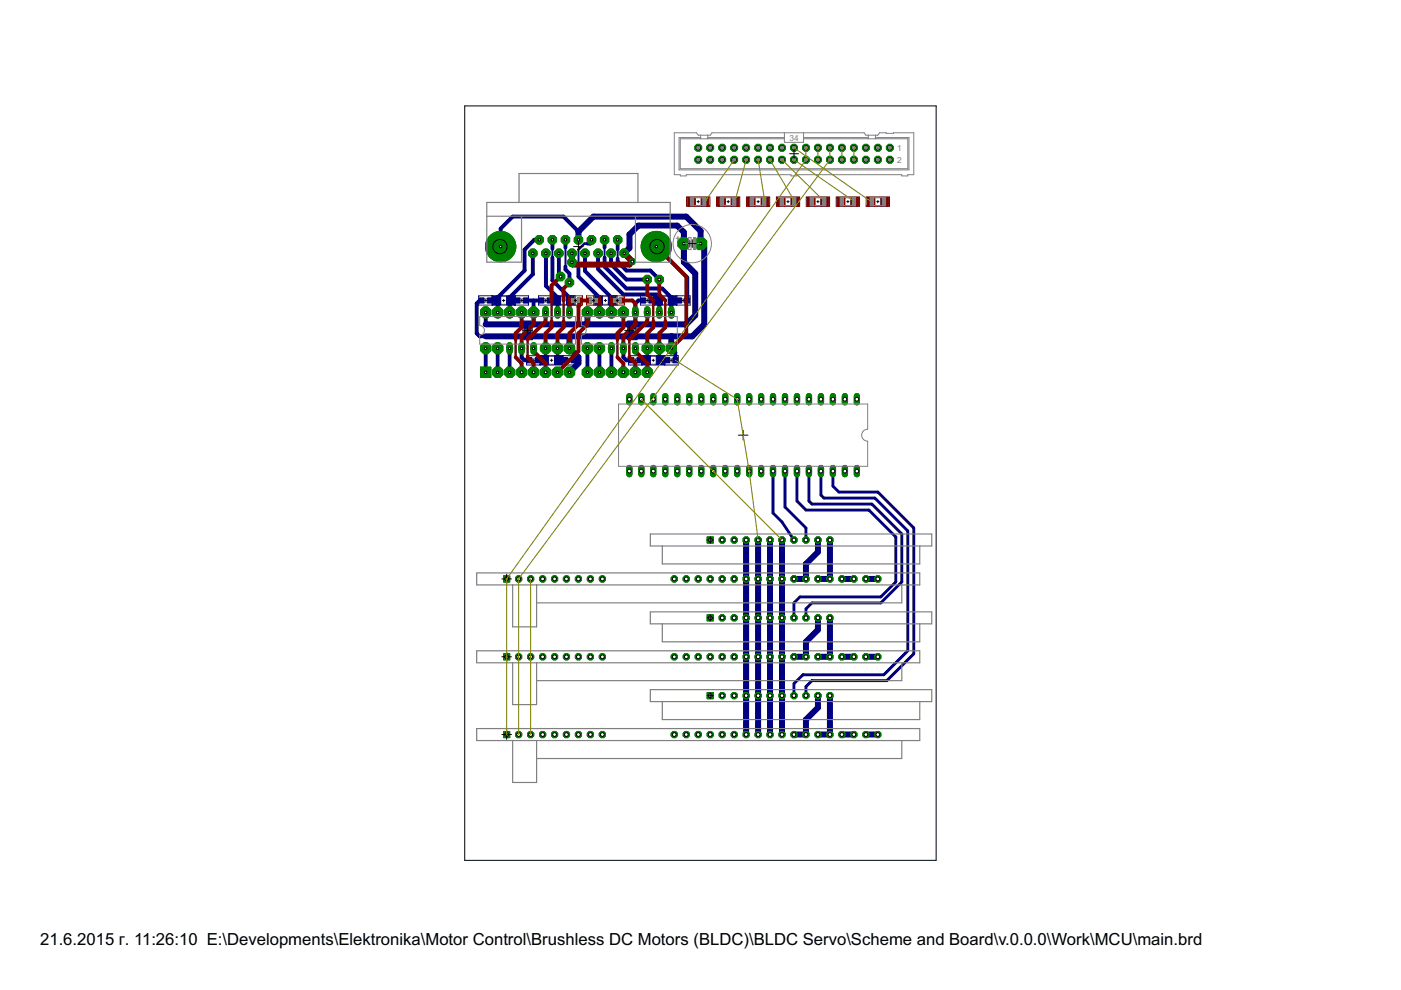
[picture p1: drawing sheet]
<svg xmlns="http://www.w3.org/2000/svg" width="297mm" height="210mm" viewBox="0 0 297 210" stroke-linecap="round" stroke-linejoin="round" font-family="sans-serif">
<defs><g id="words">
<text font-size="4" x="8.5" y="200.4">21.6.2015 г. 11:26:10 E:\Developments\Elektronika\Motor Control\Brushless DC Motors (BLDC)\BLDC Servo\Scheme and Board\v.0.0.0\Work\MCU\main.brd</text>
<g font-size="2" fill="#808080">
<text x="167.4" y="29.8">34</text>
<text x="190.2" y="32">1</text>
<text x="190.2" y="34.5">2</text>
</g>
</g></defs>
<g fill="#000" stroke="#000" stroke-width=".21">
<path d="M102.7 63.7h.5zM103 63.5v.5zM106.5 63.7h.5zM106.8 63.5v.5zM110.3 63.7h.5zM110.6 63.5v.5zM111.6 70h.5zM111.9 69.8v.5zM112.9 76.4h.5zM113.1 76.1v.5zM115.4 63.7h.5zM115.7 63.5v.5z"/>
<path d="M116.7 76.4h.5zM116.9 76.1v.5zM119.2 63.7h.5zM119.5 63.5v.5zM120.5 76.4h.5zM120.7 76.1v.5zM128.1 63.7h.5zM128.4 63.5v.5zM133.8 70h.5zM134.1 69.8v.5zM134.5 76.4h.5zM134.7 76.1v.5z"/>
<path d="M137 63.7h.5zM137.2 63.5v.5zM138.3 76.4h.5zM138.5 76.1v.5zM140.8 63.7h.5zM141.1 63.5v.5zM142.1 76.4h.5zM142.3 76.1v.5zM144.6 63.7h.5zM144.9 63.5v.5z"/>
</g>
<g fill="#808080" stroke="#808080" stroke-width=".21">
<path d="M111.1 69h1.5v.7h-1.5z"/>
<path d="M111.1 70.4h1.5v.8h-1.5z"/>
<path d="M133.3 69h1.5v.7h-1.5z"/>
<path d="M133.3 70.4h1.5v.8h-1.5z"/>
<path d="M107.7 62.8h.8v1.8h-.8z"/>
<path d="M105.1 62.8h.7v1.8h-.7z"/>
<path d="M117.8 62.8h.7v1.8h-.7z"/>
<path d="M120.4 62.8h.8v1.8h-.8z"/>
<path d="M115.3 75.5h.7v1.8h-.7z"/>
<path d="M117.9 75.5h.7v1.8h-.7z"/>
<path d="M129.3 62.8h.7v1.8h-.7z"/>
<path d="M126.7 62.8h.7v1.8h-.7z"/>
<path d="M139.4 62.8h.7v1.8h-.7z"/>
<path d="M142 62.8h.7v1.8h-.7z"/>
<path d="M136.8 75.5h.8v1.8h-.8z"/>
<path d="M139.5 75.5h.7v1.8h-.7z"/>
<path d="M111 63.3h.4v.8h-.4z"/>
<path d="M109.7 63.3h.5v.8h-.5z"/>
<path d="M103.4 63.3h.4v.8h-.4z"/>
<path d="M102.1 63.3h.5v.8h-.5z"/>
<path d="M114.8 63.3h.5v.8h-.5z"/>
<path d="M116.1 63.3h.4v.8h-.4z"/>
<path d="M119.9 76h.4v.8h-.4z"/>
<path d="M121.2 76h.4v.8h-.4z"/>
<path d="M112.3 76h.4v.8h-.4z"/>
<path d="M113.6 76h.4v.8h-.4z"/>
<path d="M141.5 76h.4v.8h-.4z"/>
<path d="M142.7 76h.5v.8h-.5z"/>
<path d="M144 63.3h.4v.8h-.4z"/>
<path d="M145.3 63.3h.4v.8h-.4z"/>
<path d="M133.9 76h.4v.8h-.4z"/>
<path d="M135.1 76h.5v.8h-.5z"/>
<path d="M136.4 63.3h.4v.8h-.4z"/>
<path d="M137.7 63.3h.4v.8h-.4z"/>
</g>
<g fill="#808080" stroke="#808080" stroke-width=".21">
<path d="M111.2 69.7v.7z"/>
<path d="M112.5 69.7v.7z"/>
<path d="M133.4 69.7v.7z"/>
<path d="M134.7 69.7v.7z"/>
<path d="M105.8 64.5h1.9z"/>
<path d="M105.8 62.9h1.9z"/>
<path d="M118.5 62.9h1.9z"/>
<path d="M118.5 64.5h1.9z"/>
<path d="M116 75.6h1.9z"/>
<path d="M116 77.2h1.9z"/>
<path d="M127.4 64.5h1.9z"/>
<path d="M127.4 62.9h1.9z"/>
<path d="M140.1 62.9h1.9z"/>
<path d="M140.1 64.5h1.9z"/>
<path d="M137.5 75.6h2z"/>
<path d="M137.5 77.2h2z"/>
<path d="M110.2 63.4h.8z"/>
<path d="M110.2 64.1h.8z"/>
<path d="M102.5 63.4h.9z"/>
<path d="M102.5 64.1h.9z"/>
<path d="M115.2 64.1h.9z"/>
<path d="M115.2 63.4h.9z"/>
<path d="M120.3 76.8h.9z"/>
<path d="M120.3 76.1h.9z"/>
<path d="M112.7 76.8h.9z"/>
<path d="M112.7 76.1h.9z"/>
<path d="M141.9 76.8h.8z"/>
<path d="M141.9 76.1h.8z"/>
<path d="M144.4 64.1h.9z"/>
<path d="M144.4 63.4h.9z"/>
<path d="M134.3 76.8h.8z"/>
<path d="M134.3 76.1h.8z"/>
<path d="M136.8 64.1h.9z"/>
<path d="M136.8 63.4h.9z"/>
</g>
<g fill="#000080" stroke="#000080" stroke-width=".21">
<path d="M110.9 68.1v3.9z"/>
<path d="M112.8 68.1v3.9z"/>
<path d="M110.9 68.1h1.9z"/>
<path d="M110.9 72h1.9z"/>
<path d="M133.1 68.1v3.9z"/>
<path d="M135.1 68.1v3.9z"/>
<path d="M133.1 68.1h2z"/>
<path d="M133.1 72h2z"/>
<path d="M104.3 62.7h5z"/>
<path d="M104.3 62.7v2z"/>
<path d="M104.3 64.7h5z"/>
<path d="M109.3 62.7v2z"/>
<path d="M117 64.7h4.9z"/>
<path d="M121.9 62.7v2z"/>
<path d="M117 62.7h4.9z"/>
<path d="M117 62.7v2z"/>
<path d="M114.5 77.4h4.9z"/>
<path d="M119.4 75.4v2z"/>
<path d="M114.5 75.4h4.9z"/>
<path d="M114.5 75.4v2z"/>
<path d="M125.9 62.7h4.9z"/>
<path d="M125.9 62.7v2z"/>
<path d="M125.9 64.7h4.9z"/>
<path d="M130.8 62.7v2z"/>
<path d="M138.6 64.7h4.9z"/>
<path d="M143.5 62.7v2z"/>
<path d="M138.6 62.7h4.9z"/>
<path d="M138.6 62.7v2z"/>
<path d="M136 77.4h5z"/>
<path d="M141 75.4v2z"/>
<path d="M136 75.4h5z"/>
<path d="M136 75.4v2z"/>
<path d="M109.1 64.7h3z"/>
<path d="M112.1 62.7v2z"/>
<path d="M109.1 62.7h3z"/>
<path d="M109.1 62.7v2z"/>
<path d="M101.5 64.7h2.9z"/>
<path d="M104.4 62.7v2z"/>
<path d="M101.5 62.7h2.9z"/>
<path d="M101.5 62.7v2z"/>
<path d="M114.2 62.7h2.9z"/>
<path d="M114.2 62.7v2z"/>
<path d="M114.2 64.7h2.9z"/>
<path d="M117.1 62.7v2z"/>
<path d="M119.3 75.4h2.9z"/>
<path d="M119.3 75.4v2z"/>
<path d="M119.3 77.4h2.9z"/>
<path d="M122.2 75.4v2z"/>
<path d="M111.7 75.4h2.9z"/>
<path d="M111.7 75.4v2z"/>
<path d="M111.7 77.4h2.9z"/>
<path d="M114.6 75.4v2z"/>
<path d="M140.8 75.4h3z"/>
<path d="M140.8 75.4v2z"/>
<path d="M140.8 77.4h3z"/>
<path d="M143.8 75.4v2z"/>
<path d="M143.4 62.7h2.9z"/>
<path d="M143.4 62.7v2z"/>
<path d="M143.4 64.7h2.9z"/>
<path d="M146.3 62.7v2z"/>
<path d="M133.2 75.4h3z"/>
<path d="M133.2 75.4v2z"/>
<path d="M133.2 77.4h3z"/>
<path d="M136.2 75.4v2z"/>
<path d="M135.8 62.7h2.9z"/>
<path d="M135.8 62.7v2z"/>
<path d="M135.8 64.7h2.9z"/>
<path d="M138.7 62.7v2z"/>
</g>
<g fill="#000080" stroke="#000080" stroke-width=".21">
<path d="M111.1 68.5h1.5v1.3h-1.5z"/>
<path d="M111.1 70.3h1.5v1.3h-1.5z"/>
<path d="M133.3 68.5h1.5v1.3h-1.5z"/>
<path d="M133.3 70.3h1.5v1.3h-1.5z"/>
<path d="M104.6 62.8h1.6v1.8h-1.6z"/>
<path d="M107.4 62.8h1.6v1.8h-1.6z"/>
<path d="M120.1 62.8h1.6v1.8h-1.6z"/>
<path d="M117.2 62.8h1.7v1.8h-1.7z"/>
<path d="M117.6 75.5h1.6v1.8h-1.6z"/>
<path d="M114.7 75.5h1.6v1.8h-1.6z"/>
<path d="M126.1 62.8h1.6v1.8h-1.6z"/>
<path d="M129 62.8h1.6v1.8h-1.6z"/>
<path d="M141.7 62.8h1.6v1.8h-1.6z"/>
<path d="M138.8 62.8h1.6v1.8h-1.6z"/>
<path d="M139.1 75.5h1.6v1.8h-1.6z"/>
<path d="M136.3 75.5h1.6v1.8h-1.6z"/>
<path d="M109.2 63.2h1.1v1.1h-1.1z"/>
<path d="M110.9 63.2h1.1v1.1h-1.1z"/>
<path d="M101.6 63.2h1v1.1h-1z"/>
<path d="M103.3 63.2h1v1.1h-1z"/>
<path d="M116 63.2h1v1.1h-1z"/>
<path d="M114.3 63.2h1v1.1h-1z"/>
<path d="M121.1 75.8h1v1.1h-1z"/>
<path d="M119.4 75.8h1v1.1h-1z"/>
<path d="M113.5 75.8h1v1.1h-1z"/>
<path d="M111.8 75.8h1v1.1h-1z"/>
<path d="M142.7 75.8h1v1.1h-1z"/>
<path d="M141 75.8h1v1.1h-1z"/>
<path d="M145.2 63.2h1v1.1h-1z"/>
<path d="M143.5 63.2h1v1.1h-1z"/>
<path d="M135 75.8h1.1v1.1h-1.1z"/>
<path d="M133.3 75.8h1.1v1.1h-1.1z"/>
<path d="M137.6 63.2h1v1.1h-1z"/>
<path d="M135.9 63.2h1v1.1h-1z"/>
</g>
<g fill="#000080" stroke="#000080" stroke-width="1.3">
<path d="M120.7 71.3v2.6z"/>
<path d="M103 71.3h8.9z"/>
<path d="M111.9 71.3h8.8z"/>
<path d="M120.7 71.3h13.4z"/>
<path d="M134.1 71.3h8.2z"/>
<path d="M142.3 71.3v2.6z"/>
<path d="M111.9 71v.3z"/>
<path d="M125.8 45.9h19.7z"/>
<path d="M122.6 49.1l3.2-3.2z"/>
<path d="M122.6 49.1v1.7z"/>
<path d="M146.8 71.3l2.5-2.5z"/>
<path d="M142.3 71.3h4.5z"/>
<path d="M120.7 73.9l1.9 1.9z"/>
<path d="M122.6 75.8v.6z"/>
<path d="M122.6 76.4v.6z"/>
<path d="M122.6 77l-1.9 1.9z"/>
<path d="M160.7 114.5v41.2z"/>
<path d="M149.3 52.4v16.4z"/>
<path d="M148.5 51.6l.8 .8z"/>
<path d="M148.5 49v2.6z"/>
<path d="M145.5 45.9l3 3.1z"/>
<path d="M103 68.8h8.9z"/>
<path d="M111.9 68.8h1.2z"/>
<path d="M113.1 68.8h11.4z"/>
<path d="M124.5 68.8h9.6z"/>
<path d="M134.1 68.8h.6z"/>
<path d="M124.5 66.2v2.6z"/>
<path d="M111.9 68.8v.3z"/>
<path d="M133.5 49.7l1.8-1.9z"/>
<path d="M132.3 53.7l1.8 1.8z"/>
<path d="M121.3 55.6v.3z"/>
<path d="M121.3 53.6v2z"/>
<path d="M134.7 68.8h10.8z"/>
<path d="M145.5 68.8l1.9-1.9z"/>
<path d="M133.5 49.7v2.9z"/>
<path d="M132.3 53.7l1.2-1.1z"/>
<path d="M145 51.6v4z"/>
<path d="M145 55.6l2.4 2.4z"/>
<path d="M147.4 58v8.9z"/>
<path d="M145 49.2v2.4z"/>
<path d="M143.6 47.8l1.4 1.4z"/>
<path d="M135.3 47.8h8.3z"/>
<path d="M165.8 147.5v8.2z"/>
<path d="M165.8 139.3v8.2z"/>
<path d="M165.8 131v8.3z"/>
<path d="M165.8 122.7v8.3z"/>
<path d="M165.8 114.5v8.2z"/>
<path d="M158.2 114.5v41.2z"/>
<path d="M168.3 122.7h2.6z"/>
<path d="M170.9 119.6v3.1z"/>
<path d="M170.9 119.6l2.5-2.6z"/>
<path d="M173.4 114.5v2.5z"/>
<path d="M173.4 122.7h2.6z"/>
<path d="M176 114.5v8.2z"/>
<path d="M168.3 139.3h2.6z"/>
<path d="M170.9 136.1v3.2z"/>
<path d="M170.9 136.1l2.5-2.6z"/>
<path d="M173.4 131v2.5z"/>
<path d="M173.4 139.3h2.6z"/>
<path d="M176 131v8.3z"/>
<path d="M168.3 155.7h2.6z"/>
<path d="M170.9 152.6v3.1z"/>
<path d="M170.9 152.6l2.5-2.6z"/>
<path d="M173.4 147.5v2.5z"/>
<path d="M173.4 155.7h2.6z"/>
<path d="M176 147.5v8.2z"/>
<path d="M163.3 147.5v8.2z"/>
<path d="M163.3 139.3v8.2z"/>
<path d="M163.3 131v8.3z"/>
<path d="M163.3 122.7v8.3z"/>
<path d="M163.3 114.5v8.2z"/>
<path d="M178.5 155.7h2.5z"/>
<path d="M183.6 155.7h2.5z"/>
<path d="M178.5 139.3h2.5z"/>
<path d="M183.6 139.3h2.5z"/>
<path d="M178.5 122.7h2.5z"/>
<path d="M183.6 122.7h2.5z"/>
</g>
<g fill="#000080" stroke="#000080" stroke-width=".42">
<path d="M134.1 71v.3z"/>
<path d="M160.7 147.5v8.2z"/>
<path d="M160.7 139.3v8.2z"/>
<path d="M160.7 131v8.3z"/>
<path d="M160.7 122.7v8.3z"/>
<path d="M160.7 114.5v8.2z"/>
<path d="M134.1 68.8v.3z"/>
<path d="M131 52.9v2z"/>
<path d="M128.2 52.5v2.1z"/>
<path d="M122.6 52.9l.8-.8z"/>
<path d="M122.6 52.9v3.8z"/>
<path d="M117.1 52.7v1.9z"/>
<path d="M119.9 52.5v4z"/>
<path d="M158.2 147.5v8.2z"/>
<path d="M158.2 122.7v8.3z"/>
<path d="M158.2 139.3v8.2z"/>
<path d="M158.2 131v8.3z"/>
</g>
<g fill="#000080" stroke="#000080" stroke-width=".83">
<path d="M106.2 48.5v3.8z"/>
<path d="M106.2 48.5l2.5-2.6z"/>
<path d="M108.7 45.9h10.8z"/>
<path d="M119.5 45.9l3.1 3.2z"/>
<path d="M121.6 76.4h1z"/>
<path d="M145.7 58.8v4.9z"/>
<path d="M139.1 52.3l6.6 6.5z"/>
<path d="M101.7 63.7h.4z"/>
<path d="M101.1 64.3l.6-.6z"/>
<path d="M101.1 64.3v6.4z"/>
<path d="M101.1 70.7l.6 .6z"/>
<path d="M101.7 71.3h1.3z"/>
<path d="M143.2 74.7v1.7z"/>
<path d="M142.3 73.9l.9 .8z"/>
<path d="M103 66.2v2.6z"/>
<path d="M134.7 66.2v2.6z"/>
<path d="M113.1 66.2v2.6z"/>
<path d="M134.7 64.3v1.9z"/>
<path d="M134.7 64.3l.6-.6z"/>
<path d="M135.3 63.7h1.1z"/>
<path d="M111.2 76.4h1.1z"/>
<path d="M110.6 75.8l.6 .6z"/>
<path d="M110.6 73.9v1.9z"/>
<path d="M111.4 63.7h1.7z"/>
<path d="M113.1 63.7h1.7z"/>
<path d="M113.1 63.7v2.5z"/>
<path d="M132.8 76.4h1.1z"/>
<path d="M132.2 75.8l.6 .6z"/>
<path d="M132.2 73.9v1.9z"/>
<path d="M129.6 53.7v2.3z"/>
<path d="M129.6 56l3.2 3.3z"/>
<path d="M132.8 59.3h4.4z"/>
<path d="M135.6 76.4h1.5z"/>
<path d="M132.8 57.4h5.1z"/>
<path d="M137.9 57.4l1.9 1.9z"/>
<path d="M131 50.8v2.1z"/>
<path d="M131 54.9v.6z"/>
<path d="M131 55.5l1.8 1.9z"/>
<path d="M139.9 76.4h1.6z"/>
<path d="M126.8 53.7v3.4z"/>
<path d="M126.8 57.1l5.4 5.3z"/>
<path d="M132.2 62.4h6.9z"/>
<path d="M139.1 62.4l.7 .7z"/>
<path d="M139.8 63.7v2.5z"/>
<path d="M139.6 63.7h.2z"/>
<path d="M138.1 63.7h1.5z"/>
<path d="M132.8 61.2h7.6z"/>
<path d="M140.4 61.2l1.9 1.9z"/>
<path d="M142.3 63.1v.6z"/>
<path d="M142.3 63.7v2.5z"/>
<path d="M128.2 50.8v1.7z"/>
<path d="M128.2 54.6v1.9z"/>
<path d="M128.2 56.5l4.6 4.7z"/>
<path d="M142.5 63.7h1.5z"/>
<path d="M129.6 65v1.2z"/>
<path d="M124 53.7v3.8z"/>
<path d="M124 57.5l5.6 5.6z"/>
<path d="M129.6 63.7v2.5z"/>
<path d="M129.6 63.1v.6z"/>
<path d="M129.6 63.7h.2z"/>
<path d="M127.1 63.7v2.5z"/>
<path d="M127.1 63.1v.6z"/>
<path d="M122.6 58.6l4.5 4.5z"/>
<path d="M126.9 63.7h.2z"/>
<path d="M122.6 56.7v1.9z"/>
<path d="M125.4 50.8v.6z"/>
<path d="M125.2 51.6l.2-.2z"/>
<path d="M124.5 51.6h.7z"/>
<path d="M117.1 50.8v1.9z"/>
<path d="M117.1 54.6v4.8z"/>
<path d="M120.7 63.1v.6z"/>
<path d="M117.1 59.4l3.6 3.7z"/>
<path d="M115.7 53.7v6.9z"/>
<path d="M118.2 63.1v.6z"/>
<path d="M115.7 60.6l2.5 2.5z"/>
<path d="M116.5 63.7h1.5z"/>
<path d="M113 53.7v4.4z"/>
<path d="M113 58.1l-4.9 5z"/>
<path d="M108.1 63.7v2.5z"/>
<path d="M108.1 63.1v.6z"/>
<path d="M108.2 63.7h1.5z"/>
<path d="M113.3 50.8h1z"/>
<path d="M113.3 50.8l-2.1 2.1z"/>
<path d="M111.2 52.9v4.5z"/>
<path d="M105.5 63.1l5.7-5.7z"/>
<path d="M105.5 63.7v2.5z"/>
<path d="M105.5 63.1v.6z"/>
<path d="M105.4 63.7h.1z"/>
<path d="M103.8 63.7h1.6z"/>
<path d="M118.5 53.7v4.6z"/>
<path d="M118.5 58.3l.4 .3z"/>
<path d="M114 76.4h1.5z"/>
<path d="M119.9 50.8v1.7z"/>
<path d="M120.7 58v1.9z"/>
<path d="M119.9 57.1l.8 .9z"/>
<path d="M119.9 56.5v.6z"/>
<path d="M118.4 76.4h1.5z"/>
<path d="M108.1 73.9v5z"/>
<path d="M103 73.9v5z"/>
<path d="M105.5 73.9v5z"/>
<path d="M124.5 73.9v5z"/>
<path d="M127.1 73.9v5z"/>
<path d="M129.6 73.9v5z"/>
</g>
<g fill="#000080" stroke="#000080" stroke-width=".76">
<path d="M137.2 73.9v2.3z"/>
<path d="M137.1 76.4l.1-.2z"/>
<path d="M139.8 73.9v2.3z"/>
<path d="M139.8 76.2l.1 .2z"/>
<path d="M139.8 63.1v.6z"/>
<path d="M142.3 63.7h.2z"/>
<path d="M120.7 63.7v2.5z"/>
<path d="M120.7 63.7h.2z"/>
<path d="M118.2 63.7v2.5z"/>
<path d="M118 63.7h.2z"/>
<path d="M108.1 63.7h.1z"/>
<path d="M115.7 73.9v2.3z"/>
<path d="M115.5 76.4l.2-.2z"/>
<path d="M118.2 73.9v2.3z"/>
<path d="M118.2 76.2l.2 .2z"/>
</g>
<g fill="#000080" stroke="#000080" stroke-width=".51">
<path d="M123.9 51.6h.6z"/>
<path d="M122.6 52.9l1.3-1.3z"/>
</g>
<g fill="#000080" stroke="#000080" stroke-width=".61">
<path d="M170.9 112v2.5z"/>
<path d="M166.4 107.5l4.5 4.5z"/>
<path d="M166.4 99.9v7.6z"/>
<path d="M165.8 110.7l2.5 3.8z"/>
<path d="M163.9 108.8l1.9 1.9z"/>
<path d="M163.9 99.9v8.9z"/>
<path d="M169 99.9v6.3z"/>
<path d="M169 106.2l1.9 1.9z"/>
<path d="M170.9 108.1h13.3z"/>
<path d="M184.2 108.1l5.7 5.8z"/>
<path d="M189.9 113.9v9.5z"/>
<path d="M186.8 126.6l3.1-3.2z"/>
<path d="M169.6 126.6h17.2z"/>
<path d="M168.3 127.8l1.3-1.2z"/>
<path d="M168.3 127.8v3.2z"/>
<path d="M171.5 99.9v6.3z"/>
<path d="M171.5 106.2l.6 .7z"/>
<path d="M172.1 106.9h12.7z"/>
<path d="M184.8 106.9l6.4 6.3z"/>
<path d="M191.2 113.2v10.2z"/>
<path d="M186.8 127.8l4.4-4.4z"/>
<path d="M172.1 127.8h14.7z"/>
<path d="M170.9 129.1l1.2-1.3z"/>
<path d="M170.9 129.1v1.9z"/>
<path d="M176.6 99.9v3.2z"/>
<path d="M176.6 103.1l1.3 1.2z"/>
<path d="M177.9 104.3h8.2z"/>
<path d="M186.1 104.3l7.6 7.7z"/>
<path d="M193.7 112v26.6z"/>
<path d="M188 144.3l5.7-5.7z"/>
<path d="M172.1 144.3h15.9z"/>
<path d="M170.9 145.6l1.2-1.3z"/>
<path d="M170.9 145.6v1.9z"/>
<path d="M174.1 99.9v5.1z"/>
<path d="M174.1 105l.6 .6z"/>
<path d="M174.7 105.6h10.8z"/>
<path d="M185.5 105.6l7 7z"/>
<path d="M192.5 112.6v25.4z"/>
<path d="M187.4 143.1l5.1-5.1z"/>
<path d="M170.2 143.1h17.2z"/>
<path d="M168.3 144.9l1.9-1.8z"/>
<path d="M168.3 144.9v2.6z"/>
</g>
<circle cx="188.7" cy="31.3" r=".78" fill="#008000" stroke="#008000" stroke-width=".21"/>
<circle cx="188.7" cy="31.3" r=".47" fill="#fff" stroke="#000" stroke-width=".21"/>
<circle cx="188.7" cy="33.9" r=".78" fill="#008000" stroke="#008000" stroke-width=".21"/>
<circle cx="188.7" cy="33.9" r=".47" fill="#fff" stroke="#000" stroke-width=".21"/>
<circle cx="186.1" cy="31.3" r=".78" fill="#008000" stroke="#008000" stroke-width=".21"/>
<circle cx="186.1" cy="31.3" r=".47" fill="#fff" stroke="#000" stroke-width=".21"/>
<circle cx="186.1" cy="33.9" r=".78" fill="#008000" stroke="#008000" stroke-width=".21"/>
<circle cx="186.1" cy="33.9" r=".47" fill="#fff" stroke="#000" stroke-width=".21"/>
<circle cx="183.6" cy="31.3" r=".78" fill="#008000" stroke="#008000" stroke-width=".21"/>
<circle cx="183.6" cy="31.3" r=".47" fill="#fff" stroke="#000" stroke-width=".21"/>
<circle cx="183.6" cy="33.9" r=".78" fill="#008000" stroke="#008000" stroke-width=".21"/>
<circle cx="183.6" cy="33.9" r=".47" fill="#fff" stroke="#000" stroke-width=".21"/>
<circle cx="181" cy="31.3" r=".78" fill="#008000" stroke="#008000" stroke-width=".21"/>
<circle cx="181" cy="31.3" r=".47" fill="#fff" stroke="#000" stroke-width=".21"/>
<circle cx="181" cy="33.9" r=".78" fill="#008000" stroke="#008000" stroke-width=".21"/>
<circle cx="181" cy="33.9" r=".47" fill="#fff" stroke="#000" stroke-width=".21"/>
<circle cx="178.5" cy="31.3" r=".78" fill="#008000" stroke="#008000" stroke-width=".21"/>
<circle cx="178.5" cy="31.3" r=".47" fill="#fff" stroke="#000" stroke-width=".21"/>
<circle cx="178.5" cy="33.9" r=".78" fill="#008000" stroke="#008000" stroke-width=".21"/>
<circle cx="178.5" cy="33.9" r=".47" fill="#fff" stroke="#000" stroke-width=".21"/>
<circle cx="176" cy="31.3" r=".78" fill="#008000" stroke="#008000" stroke-width=".21"/>
<circle cx="176" cy="31.3" r=".47" fill="#fff" stroke="#000" stroke-width=".21"/>
<circle cx="176" cy="33.9" r=".78" fill="#008000" stroke="#008000" stroke-width=".21"/>
<circle cx="176" cy="33.9" r=".47" fill="#fff" stroke="#000" stroke-width=".21"/>
<circle cx="173.4" cy="31.3" r=".78" fill="#008000" stroke="#008000" stroke-width=".21"/>
<circle cx="173.4" cy="31.3" r=".47" fill="#fff" stroke="#000" stroke-width=".21"/>
<circle cx="173.4" cy="33.9" r=".78" fill="#008000" stroke="#008000" stroke-width=".21"/>
<circle cx="173.4" cy="33.9" r=".47" fill="#fff" stroke="#000" stroke-width=".21"/>
<circle cx="170.9" cy="31.3" r=".78" fill="#008000" stroke="#008000" stroke-width=".21"/>
<circle cx="170.9" cy="31.3" r=".47" fill="#fff" stroke="#000" stroke-width=".21"/>
<circle cx="170.9" cy="33.9" r=".78" fill="#008000" stroke="#008000" stroke-width=".21"/>
<circle cx="170.9" cy="33.9" r=".47" fill="#fff" stroke="#000" stroke-width=".21"/>
<circle cx="168.3" cy="31.3" r=".78" fill="#008000" stroke="#008000" stroke-width=".21"/>
<circle cx="168.3" cy="31.3" r=".47" fill="#fff" stroke="#000" stroke-width=".21"/>
<circle cx="168.3" cy="33.9" r=".78" fill="#008000" stroke="#008000" stroke-width=".21"/>
<circle cx="168.3" cy="33.9" r=".47" fill="#fff" stroke="#000" stroke-width=".21"/>
<circle cx="165.8" cy="31.3" r=".78" fill="#008000" stroke="#008000" stroke-width=".21"/>
<circle cx="165.8" cy="31.3" r=".47" fill="#fff" stroke="#000" stroke-width=".21"/>
<circle cx="165.8" cy="33.9" r=".78" fill="#008000" stroke="#008000" stroke-width=".21"/>
<circle cx="165.8" cy="33.9" r=".47" fill="#fff" stroke="#000" stroke-width=".21"/>
<circle cx="163.3" cy="31.3" r=".78" fill="#008000" stroke="#008000" stroke-width=".21"/>
<circle cx="163.3" cy="31.3" r=".47" fill="#fff" stroke="#000" stroke-width=".21"/>
<circle cx="163.3" cy="33.9" r=".78" fill="#008000" stroke="#008000" stroke-width=".21"/>
<circle cx="163.3" cy="33.9" r=".47" fill="#fff" stroke="#000" stroke-width=".21"/>
<circle cx="160.7" cy="31.3" r=".78" fill="#008000" stroke="#008000" stroke-width=".21"/>
<circle cx="160.7" cy="31.3" r=".47" fill="#fff" stroke="#000" stroke-width=".21"/>
<circle cx="160.7" cy="33.9" r=".78" fill="#008000" stroke="#008000" stroke-width=".21"/>
<circle cx="160.7" cy="33.9" r=".47" fill="#fff" stroke="#000" stroke-width=".21"/>
<circle cx="158.2" cy="31.3" r=".78" fill="#008000" stroke="#008000" stroke-width=".21"/>
<circle cx="158.2" cy="31.3" r=".47" fill="#fff" stroke="#000" stroke-width=".21"/>
<circle cx="158.2" cy="33.9" r=".78" fill="#008000" stroke="#008000" stroke-width=".21"/>
<circle cx="158.2" cy="33.9" r=".47" fill="#fff" stroke="#000" stroke-width=".21"/>
<circle cx="155.7" cy="31.3" r=".78" fill="#008000" stroke="#008000" stroke-width=".21"/>
<circle cx="155.7" cy="31.3" r=".47" fill="#fff" stroke="#000" stroke-width=".21"/>
<circle cx="153.1" cy="31.3" r=".78" fill="#008000" stroke="#008000" stroke-width=".21"/>
<circle cx="153.1" cy="31.3" r=".47" fill="#fff" stroke="#000" stroke-width=".21"/>
<circle cx="150.6" cy="31.3" r=".78" fill="#008000" stroke="#008000" stroke-width=".21"/>
<circle cx="150.6" cy="31.3" r=".47" fill="#fff" stroke="#000" stroke-width=".21"/>
<circle cx="148" cy="31.3" r=".78" fill="#008000" stroke="#008000" stroke-width=".21"/>
<circle cx="148" cy="31.3" r=".47" fill="#fff" stroke="#000" stroke-width=".21"/>
<circle cx="155.7" cy="33.9" r=".78" fill="#008000" stroke="#008000" stroke-width=".21"/>
<circle cx="155.7" cy="33.9" r=".47" fill="#fff" stroke="#000" stroke-width=".21"/>
<circle cx="153.1" cy="33.9" r=".78" fill="#008000" stroke="#008000" stroke-width=".21"/>
<circle cx="153.1" cy="33.9" r=".47" fill="#fff" stroke="#000" stroke-width=".21"/>
<circle cx="150.6" cy="33.9" r=".78" fill="#008000" stroke="#008000" stroke-width=".21"/>
<circle cx="150.6" cy="33.9" r=".47" fill="#fff" stroke="#000" stroke-width=".21"/>
<circle cx="148" cy="33.9" r=".78" fill="#008000" stroke="#008000" stroke-width=".21"/>
<circle cx="148" cy="33.9" r=".47" fill="#fff" stroke="#000" stroke-width=".21"/>
<path d="M103 73.2v1.3z" fill="#008000" stroke="#008000" stroke-width="1.3"/>
<circle cx="103" cy="73.9" r=".4" fill="#fff" stroke="#000" stroke-width=".21"/>
<path d="M105.5 73.2v1.3z" fill="#008000" stroke="#008000" stroke-width="1.3"/>
<circle cx="105.5" cy="73.9" r=".4" fill="#fff" stroke="#000" stroke-width=".21"/>
<path d="M118.2 73.2v1.3z" fill="#008000" stroke="#008000" stroke-width="1.3"/>
<circle cx="118.2" cy="73.9" r=".4" fill="#fff" stroke="#000" stroke-width=".21"/>
<path d="M120.7 73.2v1.3z" fill="#008000" stroke="#008000" stroke-width="1.3"/>
<circle cx="120.7" cy="73.9" r=".4" fill="#fff" stroke="#000" stroke-width=".21"/>
<path d="M108.1 73.2v1.3z" fill="#008000" stroke="#008000" stroke-width="1.3"/>
<circle cx="108.1" cy="73.9" r=".4" fill="#fff" stroke="#000" stroke-width=".21"/>
<path d="M110.6 73.2v1.3z" fill="#008000" stroke="#008000" stroke-width="1.3"/>
<circle cx="110.6" cy="73.9" r=".4" fill="#fff" stroke="#000" stroke-width=".21"/>
<path d="M115.7 73.2v1.3z" fill="#008000" stroke="#008000" stroke-width="1.3"/>
<circle cx="115.7" cy="73.9" r=".4" fill="#fff" stroke="#000" stroke-width=".21"/>
<path d="M113.1 73.2v1.3z" fill="#008000" stroke="#008000" stroke-width="1.3"/>
<circle cx="113.1" cy="73.9" r=".4" fill="#fff" stroke="#000" stroke-width=".21"/>
<path d="M120.7 65.6v1.3z" fill="#008000" stroke="#008000" stroke-width="1.3"/>
<circle cx="120.7" cy="66.2" r=".4" fill="#fff" stroke="#000" stroke-width=".21"/>
<path d="M118.2 65.6v1.3z" fill="#008000" stroke="#008000" stroke-width="1.3"/>
<circle cx="118.2" cy="66.2" r=".4" fill="#fff" stroke="#000" stroke-width=".21"/>
<path d="M115.7 65.6v1.3z" fill="#008000" stroke="#008000" stroke-width="1.3"/>
<circle cx="115.7" cy="66.2" r=".4" fill="#fff" stroke="#000" stroke-width=".21"/>
<path d="M113.1 65.6v1.3z" fill="#008000" stroke="#008000" stroke-width="1.3"/>
<circle cx="113.1" cy="66.2" r=".4" fill="#fff" stroke="#000" stroke-width=".21"/>
<path d="M110.6 65.6v1.3z" fill="#008000" stroke="#008000" stroke-width="1.3"/>
<circle cx="110.6" cy="66.2" r=".4" fill="#fff" stroke="#000" stroke-width=".21"/>
<path d="M108.1 65.6v1.3z" fill="#008000" stroke="#008000" stroke-width="1.3"/>
<circle cx="108.1" cy="66.2" r=".4" fill="#fff" stroke="#000" stroke-width=".21"/>
<path d="M105.5 65.6v1.3z" fill="#008000" stroke="#008000" stroke-width="1.3"/>
<circle cx="105.5" cy="66.2" r=".4" fill="#fff" stroke="#000" stroke-width=".21"/>
<path d="M103 65.6v1.3z" fill="#008000" stroke="#008000" stroke-width="1.3"/>
<circle cx="103" cy="66.2" r=".4" fill="#fff" stroke="#000" stroke-width=".21"/>
<path d="M124.5 73.2v1.3z" fill="#008000" stroke="#008000" stroke-width="1.3"/>
<circle cx="124.5" cy="73.9" r=".4" fill="#fff" stroke="#000" stroke-width=".21"/>
<path d="M127.1 73.2v1.3z" fill="#008000" stroke="#008000" stroke-width="1.3"/>
<circle cx="127.1" cy="73.9" r=".4" fill="#fff" stroke="#000" stroke-width=".21"/>
<path d="M139.8 73.2v1.3z" fill="#008000" stroke="#008000" stroke-width="1.3"/>
<circle cx="139.8" cy="73.9" r=".4" fill="#fff" stroke="#000" stroke-width=".21"/>
<path d="M142.3 73.2v1.3z" fill="#008000" stroke="#008000" stroke-width="1.3"/>
<circle cx="142.3" cy="73.9" r=".4" fill="#fff" stroke="#000" stroke-width=".21"/>
<path d="M129.6 73.2v1.3z" fill="#008000" stroke="#008000" stroke-width="1.3"/>
<circle cx="129.6" cy="73.9" r=".4" fill="#fff" stroke="#000" stroke-width=".21"/>
<path d="M132.2 73.2v1.3z" fill="#008000" stroke="#008000" stroke-width="1.3"/>
<circle cx="132.2" cy="73.9" r=".4" fill="#fff" stroke="#000" stroke-width=".21"/>
<path d="M137.2 73.2v1.3z" fill="#008000" stroke="#008000" stroke-width="1.3"/>
<circle cx="137.2" cy="73.9" r=".4" fill="#fff" stroke="#000" stroke-width=".21"/>
<path d="M134.7 73.2v1.3z" fill="#008000" stroke="#008000" stroke-width="1.3"/>
<circle cx="134.7" cy="73.9" r=".4" fill="#fff" stroke="#000" stroke-width=".21"/>
<path d="M142.3 65.6v1.3z" fill="#008000" stroke="#008000" stroke-width="1.3"/>
<circle cx="142.3" cy="66.2" r=".4" fill="#fff" stroke="#000" stroke-width=".21"/>
<path d="M139.8 65.6v1.3z" fill="#008000" stroke="#008000" stroke-width="1.3"/>
<circle cx="139.8" cy="66.2" r=".4" fill="#fff" stroke="#000" stroke-width=".21"/>
<path d="M137.2 65.6v1.3z" fill="#008000" stroke="#008000" stroke-width="1.3"/>
<circle cx="137.2" cy="66.2" r=".4" fill="#fff" stroke="#000" stroke-width=".21"/>
<path d="M134.7 65.6v1.3z" fill="#008000" stroke="#008000" stroke-width="1.3"/>
<circle cx="134.7" cy="66.2" r=".4" fill="#fff" stroke="#000" stroke-width=".21"/>
<path d="M132.2 65.6v1.3z" fill="#008000" stroke="#008000" stroke-width="1.3"/>
<circle cx="132.2" cy="66.2" r=".4" fill="#fff" stroke="#000" stroke-width=".21"/>
<path d="M129.6 65.6v1.3z" fill="#008000" stroke="#008000" stroke-width="1.3"/>
<circle cx="129.6" cy="66.2" r=".4" fill="#fff" stroke="#000" stroke-width=".21"/>
<path d="M127.1 65.6v1.3z" fill="#008000" stroke="#008000" stroke-width="1.3"/>
<circle cx="127.1" cy="66.2" r=".4" fill="#fff" stroke="#000" stroke-width=".21"/>
<path d="M124.5 65.6v1.3z" fill="#008000" stroke="#008000" stroke-width="1.3"/>
<circle cx="124.5" cy="66.2" r=".4" fill="#fff" stroke="#000" stroke-width=".21"/>
<circle cx="148.5" cy="51.6" r=".87" fill="#008000" stroke="#008000" stroke-width=".21"/>
<circle cx="148.5" cy="51.6" r=".4" fill="#fff" stroke="#000" stroke-width=".21"/>
<circle cx="145" cy="51.6" r=".8" fill="#008000" stroke="#008000" stroke-width=".21"/>
<circle cx="145" cy="51.6" r=".4" fill="#fff" stroke="#000" stroke-width=".21"/>
<circle cx="113" cy="53.7" r=".83" fill="#008000" stroke="#008000" stroke-width=".21"/>
<circle cx="113" cy="53.7" r=".55" fill="#fff" stroke="#000" stroke-width=".21"/>
<circle cx="115.7" cy="53.7" r=".83" fill="#008000" stroke="#008000" stroke-width=".21"/>
<circle cx="115.7" cy="53.7" r=".55" fill="#fff" stroke="#000" stroke-width=".21"/>
<circle cx="118.5" cy="53.7" r=".83" fill="#008000" stroke="#008000" stroke-width=".21"/>
<circle cx="118.5" cy="53.7" r=".55" fill="#fff" stroke="#000" stroke-width=".21"/>
<circle cx="121.3" cy="53.7" r=".83" fill="#008000" stroke="#008000" stroke-width=".21"/>
<circle cx="121.3" cy="53.7" r=".55" fill="#fff" stroke="#000" stroke-width=".21"/>
<circle cx="124" cy="53.7" r=".83" fill="#008000" stroke="#008000" stroke-width=".21"/>
<circle cx="124" cy="53.7" r=".55" fill="#fff" stroke="#000" stroke-width=".21"/>
<circle cx="126.8" cy="53.7" r=".83" fill="#008000" stroke="#008000" stroke-width=".21"/>
<circle cx="126.8" cy="53.7" r=".55" fill="#fff" stroke="#000" stroke-width=".21"/>
<circle cx="129.6" cy="53.7" r=".83" fill="#008000" stroke="#008000" stroke-width=".21"/>
<circle cx="129.6" cy="53.7" r=".55" fill="#fff" stroke="#000" stroke-width=".21"/>
<circle cx="132.3" cy="53.7" r=".83" fill="#008000" stroke="#008000" stroke-width=".21"/>
<circle cx="132.3" cy="53.7" r=".55" fill="#fff" stroke="#000" stroke-width=".21"/>
<circle cx="114.3" cy="50.8" r=".83" fill="#008000" stroke="#008000" stroke-width=".21"/>
<circle cx="114.3" cy="50.8" r=".55" fill="#fff" stroke="#000" stroke-width=".21"/>
<circle cx="117.1" cy="50.8" r=".83" fill="#008000" stroke="#008000" stroke-width=".21"/>
<circle cx="117.1" cy="50.8" r=".55" fill="#fff" stroke="#000" stroke-width=".21"/>
<circle cx="119.9" cy="50.8" r=".83" fill="#008000" stroke="#008000" stroke-width=".21"/>
<circle cx="119.9" cy="50.8" r=".55" fill="#fff" stroke="#000" stroke-width=".21"/>
<circle cx="122.6" cy="50.8" r=".83" fill="#008000" stroke="#008000" stroke-width=".21"/>
<circle cx="122.6" cy="50.8" r=".55" fill="#fff" stroke="#000" stroke-width=".21"/>
<circle cx="125.4" cy="50.8" r=".83" fill="#008000" stroke="#008000" stroke-width=".21"/>
<circle cx="125.4" cy="50.8" r=".55" fill="#fff" stroke="#000" stroke-width=".21"/>
<circle cx="128.2" cy="50.8" r=".83" fill="#008000" stroke="#008000" stroke-width=".21"/>
<circle cx="128.2" cy="50.8" r=".55" fill="#fff" stroke="#000" stroke-width=".21"/>
<circle cx="131" cy="50.8" r=".83" fill="#008000" stroke="#008000" stroke-width=".21"/>
<circle cx="131" cy="50.8" r=".55" fill="#fff" stroke="#000" stroke-width=".21"/>
<path d="M149.9 113.8h1.3v1.3h-1.3z" fill="#008000" stroke="#008000" stroke-width=".21"/>
<circle cx="150.6" cy="114.5" r=".4" fill="#fff" stroke="#000" stroke-width=".21"/>
<circle cx="153.1" cy="114.5" r=".71" fill="#008000" stroke="#008000" stroke-width=".21"/>
<circle cx="153.1" cy="114.5" r=".4" fill="#fff" stroke="#000" stroke-width=".21"/>
<circle cx="155.7" cy="114.5" r=".71" fill="#008000" stroke="#008000" stroke-width=".21"/>
<circle cx="155.7" cy="114.5" r=".4" fill="#fff" stroke="#000" stroke-width=".21"/>
<circle cx="158.2" cy="114.5" r=".71" fill="#008000" stroke="#008000" stroke-width=".21"/>
<circle cx="158.2" cy="114.5" r=".4" fill="#fff" stroke="#000" stroke-width=".21"/>
<circle cx="160.7" cy="114.5" r=".71" fill="#008000" stroke="#008000" stroke-width=".21"/>
<circle cx="160.7" cy="114.5" r=".4" fill="#fff" stroke="#000" stroke-width=".21"/>
<circle cx="163.3" cy="114.5" r=".71" fill="#008000" stroke="#008000" stroke-width=".21"/>
<circle cx="163.3" cy="114.5" r=".4" fill="#fff" stroke="#000" stroke-width=".21"/>
<circle cx="165.8" cy="114.5" r=".71" fill="#008000" stroke="#008000" stroke-width=".21"/>
<circle cx="165.8" cy="114.5" r=".4" fill="#fff" stroke="#000" stroke-width=".21"/>
<circle cx="168.3" cy="114.5" r=".71" fill="#008000" stroke="#008000" stroke-width=".21"/>
<circle cx="168.3" cy="114.5" r=".4" fill="#fff" stroke="#000" stroke-width=".21"/>
<circle cx="170.9" cy="114.5" r=".71" fill="#008000" stroke="#008000" stroke-width=".21"/>
<circle cx="170.9" cy="114.5" r=".4" fill="#fff" stroke="#000" stroke-width=".21"/>
<circle cx="173.4" cy="114.5" r=".71" fill="#008000" stroke="#008000" stroke-width=".21"/>
<circle cx="173.4" cy="114.5" r=".4" fill="#fff" stroke="#000" stroke-width=".21"/>
<circle cx="176" cy="114.5" r=".71" fill="#008000" stroke="#008000" stroke-width=".21"/>
<circle cx="176" cy="114.5" r=".4" fill="#fff" stroke="#000" stroke-width=".21"/>
<path d="M149.9 130.3h1.3v1.4h-1.3z" fill="#008000" stroke="#008000" stroke-width=".21"/>
<circle cx="150.6" cy="131" r=".4" fill="#fff" stroke="#000" stroke-width=".21"/>
<circle cx="153.1" cy="131" r=".71" fill="#008000" stroke="#008000" stroke-width=".21"/>
<circle cx="153.1" cy="131" r=".4" fill="#fff" stroke="#000" stroke-width=".21"/>
<circle cx="155.7" cy="131" r=".71" fill="#008000" stroke="#008000" stroke-width=".21"/>
<circle cx="155.7" cy="131" r=".4" fill="#fff" stroke="#000" stroke-width=".21"/>
<circle cx="158.2" cy="131" r=".71" fill="#008000" stroke="#008000" stroke-width=".21"/>
<circle cx="158.2" cy="131" r=".4" fill="#fff" stroke="#000" stroke-width=".21"/>
<circle cx="160.7" cy="131" r=".71" fill="#008000" stroke="#008000" stroke-width=".21"/>
<circle cx="160.7" cy="131" r=".4" fill="#fff" stroke="#000" stroke-width=".21"/>
<circle cx="163.3" cy="131" r=".71" fill="#008000" stroke="#008000" stroke-width=".21"/>
<circle cx="163.3" cy="131" r=".4" fill="#fff" stroke="#000" stroke-width=".21"/>
<circle cx="165.8" cy="131" r=".71" fill="#008000" stroke="#008000" stroke-width=".21"/>
<circle cx="165.8" cy="131" r=".4" fill="#fff" stroke="#000" stroke-width=".21"/>
<circle cx="168.3" cy="131" r=".71" fill="#008000" stroke="#008000" stroke-width=".21"/>
<circle cx="168.3" cy="131" r=".4" fill="#fff" stroke="#000" stroke-width=".21"/>
<circle cx="170.9" cy="131" r=".71" fill="#008000" stroke="#008000" stroke-width=".21"/>
<circle cx="170.9" cy="131" r=".4" fill="#fff" stroke="#000" stroke-width=".21"/>
<circle cx="173.4" cy="131" r=".71" fill="#008000" stroke="#008000" stroke-width=".21"/>
<circle cx="173.4" cy="131" r=".4" fill="#fff" stroke="#000" stroke-width=".21"/>
<circle cx="176" cy="131" r=".71" fill="#008000" stroke="#008000" stroke-width=".21"/>
<circle cx="176" cy="131" r=".4" fill="#fff" stroke="#000" stroke-width=".21"/>
<path d="M149.9 146.8h1.3v1.3h-1.3z" fill="#008000" stroke="#008000" stroke-width=".21"/>
<circle cx="150.6" cy="147.5" r=".4" fill="#fff" stroke="#000" stroke-width=".21"/>
<circle cx="153.1" cy="147.5" r=".71" fill="#008000" stroke="#008000" stroke-width=".21"/>
<circle cx="153.1" cy="147.5" r=".4" fill="#fff" stroke="#000" stroke-width=".21"/>
<circle cx="155.7" cy="147.5" r=".71" fill="#008000" stroke="#008000" stroke-width=".21"/>
<circle cx="155.7" cy="147.5" r=".4" fill="#fff" stroke="#000" stroke-width=".21"/>
<circle cx="158.2" cy="147.5" r=".71" fill="#008000" stroke="#008000" stroke-width=".21"/>
<circle cx="158.2" cy="147.5" r=".4" fill="#fff" stroke="#000" stroke-width=".21"/>
<circle cx="160.7" cy="147.5" r=".71" fill="#008000" stroke="#008000" stroke-width=".21"/>
<circle cx="160.7" cy="147.5" r=".4" fill="#fff" stroke="#000" stroke-width=".21"/>
<circle cx="163.3" cy="147.5" r=".71" fill="#008000" stroke="#008000" stroke-width=".21"/>
<circle cx="163.3" cy="147.5" r=".4" fill="#fff" stroke="#000" stroke-width=".21"/>
<circle cx="165.8" cy="147.5" r=".71" fill="#008000" stroke="#008000" stroke-width=".21"/>
<circle cx="165.8" cy="147.5" r=".4" fill="#fff" stroke="#000" stroke-width=".21"/>
<circle cx="168.3" cy="147.5" r=".71" fill="#008000" stroke="#008000" stroke-width=".21"/>
<circle cx="168.3" cy="147.5" r=".4" fill="#fff" stroke="#000" stroke-width=".21"/>
<circle cx="170.9" cy="147.5" r=".71" fill="#008000" stroke="#008000" stroke-width=".21"/>
<circle cx="170.9" cy="147.5" r=".4" fill="#fff" stroke="#000" stroke-width=".21"/>
<circle cx="173.4" cy="147.5" r=".71" fill="#008000" stroke="#008000" stroke-width=".21"/>
<circle cx="173.4" cy="147.5" r=".4" fill="#fff" stroke="#000" stroke-width=".21"/>
<circle cx="176" cy="147.5" r=".71" fill="#008000" stroke="#008000" stroke-width=".21"/>
<circle cx="176" cy="147.5" r=".4" fill="#fff" stroke="#000" stroke-width=".21"/>
<path d="M106.8 155.1h1.3v1.3h-1.3z" fill="#008000" stroke="#008000" stroke-width=".21"/>
<circle cx="107.4" cy="155.7" r=".4" fill="#fff" stroke="#000" stroke-width=".21"/>
<circle cx="110" cy="155.7" r=".71" fill="#008000" stroke="#008000" stroke-width=".21"/>
<circle cx="110" cy="155.7" r=".4" fill="#fff" stroke="#000" stroke-width=".21"/>
<circle cx="112.5" cy="155.7" r=".71" fill="#008000" stroke="#008000" stroke-width=".21"/>
<circle cx="112.5" cy="155.7" r=".4" fill="#fff" stroke="#000" stroke-width=".21"/>
<circle cx="115" cy="155.7" r=".71" fill="#008000" stroke="#008000" stroke-width=".21"/>
<circle cx="115" cy="155.7" r=".4" fill="#fff" stroke="#000" stroke-width=".21"/>
<circle cx="117.6" cy="155.7" r=".71" fill="#008000" stroke="#008000" stroke-width=".21"/>
<circle cx="117.6" cy="155.7" r=".4" fill="#fff" stroke="#000" stroke-width=".21"/>
<circle cx="120.1" cy="155.7" r=".71" fill="#008000" stroke="#008000" stroke-width=".21"/>
<circle cx="120.1" cy="155.7" r=".4" fill="#fff" stroke="#000" stroke-width=".21"/>
<circle cx="122.6" cy="155.7" r=".71" fill="#008000" stroke="#008000" stroke-width=".21"/>
<circle cx="122.6" cy="155.7" r=".4" fill="#fff" stroke="#000" stroke-width=".21"/>
<circle cx="125.2" cy="155.7" r=".71" fill="#008000" stroke="#008000" stroke-width=".21"/>
<circle cx="125.2" cy="155.7" r=".4" fill="#fff" stroke="#000" stroke-width=".21"/>
<circle cx="127.7" cy="155.7" r=".71" fill="#008000" stroke="#008000" stroke-width=".21"/>
<circle cx="127.7" cy="155.7" r=".4" fill="#fff" stroke="#000" stroke-width=".21"/>
<circle cx="143" cy="155.7" r=".71" fill="#008000" stroke="#008000" stroke-width=".21"/>
<circle cx="143" cy="155.7" r=".4" fill="#fff" stroke="#000" stroke-width=".21"/>
<circle cx="145.5" cy="155.7" r=".71" fill="#008000" stroke="#008000" stroke-width=".21"/>
<circle cx="145.5" cy="155.7" r=".4" fill="#fff" stroke="#000" stroke-width=".21"/>
<circle cx="148" cy="155.7" r=".71" fill="#008000" stroke="#008000" stroke-width=".21"/>
<circle cx="148" cy="155.7" r=".4" fill="#fff" stroke="#000" stroke-width=".21"/>
<circle cx="150.6" cy="155.7" r=".71" fill="#008000" stroke="#008000" stroke-width=".21"/>
<circle cx="150.6" cy="155.7" r=".4" fill="#fff" stroke="#000" stroke-width=".21"/>
<circle cx="153.1" cy="155.7" r=".71" fill="#008000" stroke="#008000" stroke-width=".21"/>
<circle cx="153.1" cy="155.7" r=".4" fill="#fff" stroke="#000" stroke-width=".21"/>
<circle cx="155.7" cy="155.7" r=".71" fill="#008000" stroke="#008000" stroke-width=".21"/>
<circle cx="155.7" cy="155.7" r=".4" fill="#fff" stroke="#000" stroke-width=".21"/>
<circle cx="158.2" cy="155.7" r=".71" fill="#008000" stroke="#008000" stroke-width=".21"/>
<circle cx="158.2" cy="155.7" r=".4" fill="#fff" stroke="#000" stroke-width=".21"/>
<circle cx="160.7" cy="155.7" r=".71" fill="#008000" stroke="#008000" stroke-width=".21"/>
<circle cx="160.7" cy="155.7" r=".4" fill="#fff" stroke="#000" stroke-width=".21"/>
<circle cx="163.3" cy="155.7" r=".71" fill="#008000" stroke="#008000" stroke-width=".21"/>
<circle cx="163.3" cy="155.7" r=".4" fill="#fff" stroke="#000" stroke-width=".21"/>
<circle cx="165.8" cy="155.7" r=".71" fill="#008000" stroke="#008000" stroke-width=".21"/>
<circle cx="165.8" cy="155.7" r=".4" fill="#fff" stroke="#000" stroke-width=".21"/>
<circle cx="168.3" cy="155.7" r=".71" fill="#008000" stroke="#008000" stroke-width=".21"/>
<circle cx="168.3" cy="155.7" r=".4" fill="#fff" stroke="#000" stroke-width=".21"/>
<circle cx="170.9" cy="155.7" r=".71" fill="#008000" stroke="#008000" stroke-width=".21"/>
<circle cx="170.9" cy="155.7" r=".4" fill="#fff" stroke="#000" stroke-width=".21"/>
<circle cx="173.4" cy="155.7" r=".71" fill="#008000" stroke="#008000" stroke-width=".21"/>
<circle cx="173.4" cy="155.7" r=".4" fill="#fff" stroke="#000" stroke-width=".21"/>
<circle cx="176" cy="155.7" r=".71" fill="#008000" stroke="#008000" stroke-width=".21"/>
<circle cx="176" cy="155.7" r=".4" fill="#fff" stroke="#000" stroke-width=".21"/>
<circle cx="178.5" cy="155.7" r=".71" fill="#008000" stroke="#008000" stroke-width=".21"/>
<circle cx="178.5" cy="155.7" r=".4" fill="#fff" stroke="#000" stroke-width=".21"/>
<circle cx="181" cy="155.7" r=".71" fill="#008000" stroke="#008000" stroke-width=".21"/>
<circle cx="181" cy="155.7" r=".4" fill="#fff" stroke="#000" stroke-width=".21"/>
<circle cx="183.6" cy="155.7" r=".71" fill="#008000" stroke="#008000" stroke-width=".21"/>
<circle cx="183.6" cy="155.7" r=".4" fill="#fff" stroke="#000" stroke-width=".21"/>
<circle cx="186.1" cy="155.7" r=".71" fill="#008000" stroke="#008000" stroke-width=".21"/>
<circle cx="186.1" cy="155.7" r=".4" fill="#fff" stroke="#000" stroke-width=".21"/>
<path d="M106.8 138.6h1.3v1.3h-1.3z" fill="#008000" stroke="#008000" stroke-width=".21"/>
<circle cx="107.4" cy="139.3" r=".4" fill="#fff" stroke="#000" stroke-width=".21"/>
<circle cx="110" cy="139.3" r=".71" fill="#008000" stroke="#008000" stroke-width=".21"/>
<circle cx="110" cy="139.3" r=".4" fill="#fff" stroke="#000" stroke-width=".21"/>
<circle cx="112.5" cy="139.3" r=".71" fill="#008000" stroke="#008000" stroke-width=".21"/>
<circle cx="112.5" cy="139.3" r=".4" fill="#fff" stroke="#000" stroke-width=".21"/>
<circle cx="115" cy="139.3" r=".71" fill="#008000" stroke="#008000" stroke-width=".21"/>
<circle cx="115" cy="139.3" r=".4" fill="#fff" stroke="#000" stroke-width=".21"/>
<circle cx="117.6" cy="139.3" r=".71" fill="#008000" stroke="#008000" stroke-width=".21"/>
<circle cx="117.6" cy="139.3" r=".4" fill="#fff" stroke="#000" stroke-width=".21"/>
<circle cx="120.1" cy="139.3" r=".71" fill="#008000" stroke="#008000" stroke-width=".21"/>
<circle cx="120.1" cy="139.3" r=".4" fill="#fff" stroke="#000" stroke-width=".21"/>
<circle cx="122.6" cy="139.3" r=".71" fill="#008000" stroke="#008000" stroke-width=".21"/>
<circle cx="122.6" cy="139.3" r=".4" fill="#fff" stroke="#000" stroke-width=".21"/>
<circle cx="125.2" cy="139.3" r=".71" fill="#008000" stroke="#008000" stroke-width=".21"/>
<circle cx="125.2" cy="139.3" r=".4" fill="#fff" stroke="#000" stroke-width=".21"/>
<circle cx="127.7" cy="139.3" r=".71" fill="#008000" stroke="#008000" stroke-width=".21"/>
<circle cx="127.7" cy="139.3" r=".4" fill="#fff" stroke="#000" stroke-width=".21"/>
<circle cx="143" cy="139.3" r=".71" fill="#008000" stroke="#008000" stroke-width=".21"/>
<circle cx="143" cy="139.3" r=".4" fill="#fff" stroke="#000" stroke-width=".21"/>
<circle cx="145.5" cy="139.3" r=".71" fill="#008000" stroke="#008000" stroke-width=".21"/>
<circle cx="145.5" cy="139.3" r=".4" fill="#fff" stroke="#000" stroke-width=".21"/>
<circle cx="148" cy="139.3" r=".71" fill="#008000" stroke="#008000" stroke-width=".21"/>
<circle cx="148" cy="139.3" r=".4" fill="#fff" stroke="#000" stroke-width=".21"/>
<circle cx="150.6" cy="139.3" r=".71" fill="#008000" stroke="#008000" stroke-width=".21"/>
<circle cx="150.6" cy="139.3" r=".4" fill="#fff" stroke="#000" stroke-width=".21"/>
<circle cx="153.1" cy="139.3" r=".71" fill="#008000" stroke="#008000" stroke-width=".21"/>
<circle cx="153.1" cy="139.3" r=".4" fill="#fff" stroke="#000" stroke-width=".21"/>
<circle cx="155.7" cy="139.3" r=".71" fill="#008000" stroke="#008000" stroke-width=".21"/>
<circle cx="155.7" cy="139.3" r=".4" fill="#fff" stroke="#000" stroke-width=".21"/>
<circle cx="158.2" cy="139.3" r=".71" fill="#008000" stroke="#008000" stroke-width=".21"/>
<circle cx="158.2" cy="139.3" r=".4" fill="#fff" stroke="#000" stroke-width=".21"/>
<circle cx="160.7" cy="139.3" r=".71" fill="#008000" stroke="#008000" stroke-width=".21"/>
<circle cx="160.7" cy="139.3" r=".4" fill="#fff" stroke="#000" stroke-width=".21"/>
<circle cx="163.3" cy="139.3" r=".71" fill="#008000" stroke="#008000" stroke-width=".21"/>
<circle cx="163.3" cy="139.3" r=".4" fill="#fff" stroke="#000" stroke-width=".21"/>
<circle cx="165.8" cy="139.3" r=".71" fill="#008000" stroke="#008000" stroke-width=".21"/>
<circle cx="165.8" cy="139.3" r=".4" fill="#fff" stroke="#000" stroke-width=".21"/>
<circle cx="168.3" cy="139.3" r=".71" fill="#008000" stroke="#008000" stroke-width=".21"/>
<circle cx="168.3" cy="139.3" r=".4" fill="#fff" stroke="#000" stroke-width=".21"/>
<circle cx="170.9" cy="139.3" r=".71" fill="#008000" stroke="#008000" stroke-width=".21"/>
<circle cx="170.9" cy="139.3" r=".4" fill="#fff" stroke="#000" stroke-width=".21"/>
<circle cx="173.4" cy="139.3" r=".71" fill="#008000" stroke="#008000" stroke-width=".21"/>
<circle cx="173.4" cy="139.3" r=".4" fill="#fff" stroke="#000" stroke-width=".21"/>
<circle cx="176" cy="139.3" r=".71" fill="#008000" stroke="#008000" stroke-width=".21"/>
<circle cx="176" cy="139.3" r=".4" fill="#fff" stroke="#000" stroke-width=".21"/>
<circle cx="178.5" cy="139.3" r=".71" fill="#008000" stroke="#008000" stroke-width=".21"/>
<circle cx="178.5" cy="139.3" r=".4" fill="#fff" stroke="#000" stroke-width=".21"/>
<circle cx="181" cy="139.3" r=".71" fill="#008000" stroke="#008000" stroke-width=".21"/>
<circle cx="181" cy="139.3" r=".4" fill="#fff" stroke="#000" stroke-width=".21"/>
<circle cx="183.6" cy="139.3" r=".71" fill="#008000" stroke="#008000" stroke-width=".21"/>
<circle cx="183.6" cy="139.3" r=".4" fill="#fff" stroke="#000" stroke-width=".21"/>
<circle cx="186.1" cy="139.3" r=".71" fill="#008000" stroke="#008000" stroke-width=".21"/>
<circle cx="186.1" cy="139.3" r=".4" fill="#fff" stroke="#000" stroke-width=".21"/>
<path d="M106.8 122.1h1.3v1.3h-1.3z" fill="#008000" stroke="#008000" stroke-width=".21"/>
<circle cx="107.4" cy="122.7" r=".4" fill="#fff" stroke="#000" stroke-width=".21"/>
<circle cx="110" cy="122.7" r=".71" fill="#008000" stroke="#008000" stroke-width=".21"/>
<circle cx="110" cy="122.7" r=".4" fill="#fff" stroke="#000" stroke-width=".21"/>
<circle cx="112.5" cy="122.7" r=".71" fill="#008000" stroke="#008000" stroke-width=".21"/>
<circle cx="112.5" cy="122.7" r=".4" fill="#fff" stroke="#000" stroke-width=".21"/>
<circle cx="115" cy="122.7" r=".71" fill="#008000" stroke="#008000" stroke-width=".21"/>
<circle cx="115" cy="122.7" r=".4" fill="#fff" stroke="#000" stroke-width=".21"/>
<circle cx="117.6" cy="122.7" r=".71" fill="#008000" stroke="#008000" stroke-width=".21"/>
<circle cx="117.6" cy="122.7" r=".4" fill="#fff" stroke="#000" stroke-width=".21"/>
<circle cx="120.1" cy="122.7" r=".71" fill="#008000" stroke="#008000" stroke-width=".21"/>
<circle cx="120.1" cy="122.7" r=".4" fill="#fff" stroke="#000" stroke-width=".21"/>
<circle cx="122.6" cy="122.7" r=".71" fill="#008000" stroke="#008000" stroke-width=".21"/>
<circle cx="122.6" cy="122.7" r=".4" fill="#fff" stroke="#000" stroke-width=".21"/>
<circle cx="125.2" cy="122.7" r=".71" fill="#008000" stroke="#008000" stroke-width=".21"/>
<circle cx="125.2" cy="122.7" r=".4" fill="#fff" stroke="#000" stroke-width=".21"/>
<circle cx="127.7" cy="122.7" r=".71" fill="#008000" stroke="#008000" stroke-width=".21"/>
<circle cx="127.7" cy="122.7" r=".4" fill="#fff" stroke="#000" stroke-width=".21"/>
<circle cx="143" cy="122.7" r=".71" fill="#008000" stroke="#008000" stroke-width=".21"/>
<circle cx="143" cy="122.7" r=".4" fill="#fff" stroke="#000" stroke-width=".21"/>
<circle cx="145.5" cy="122.7" r=".71" fill="#008000" stroke="#008000" stroke-width=".21"/>
<circle cx="145.5" cy="122.7" r=".4" fill="#fff" stroke="#000" stroke-width=".21"/>
<circle cx="148" cy="122.7" r=".71" fill="#008000" stroke="#008000" stroke-width=".21"/>
<circle cx="148" cy="122.7" r=".4" fill="#fff" stroke="#000" stroke-width=".21"/>
<circle cx="150.6" cy="122.7" r=".71" fill="#008000" stroke="#008000" stroke-width=".21"/>
<circle cx="150.6" cy="122.7" r=".4" fill="#fff" stroke="#000" stroke-width=".21"/>
<circle cx="153.1" cy="122.7" r=".71" fill="#008000" stroke="#008000" stroke-width=".21"/>
<circle cx="153.1" cy="122.7" r=".4" fill="#fff" stroke="#000" stroke-width=".21"/>
<circle cx="155.7" cy="122.7" r=".71" fill="#008000" stroke="#008000" stroke-width=".21"/>
<circle cx="155.7" cy="122.7" r=".4" fill="#fff" stroke="#000" stroke-width=".21"/>
<circle cx="158.2" cy="122.7" r=".71" fill="#008000" stroke="#008000" stroke-width=".21"/>
<circle cx="158.2" cy="122.7" r=".4" fill="#fff" stroke="#000" stroke-width=".21"/>
<circle cx="160.7" cy="122.7" r=".71" fill="#008000" stroke="#008000" stroke-width=".21"/>
<circle cx="160.7" cy="122.7" r=".4" fill="#fff" stroke="#000" stroke-width=".21"/>
<circle cx="163.3" cy="122.7" r=".71" fill="#008000" stroke="#008000" stroke-width=".21"/>
<circle cx="163.3" cy="122.7" r=".4" fill="#fff" stroke="#000" stroke-width=".21"/>
<circle cx="165.8" cy="122.7" r=".71" fill="#008000" stroke="#008000" stroke-width=".21"/>
<circle cx="165.8" cy="122.7" r=".4" fill="#fff" stroke="#000" stroke-width=".21"/>
<circle cx="168.3" cy="122.7" r=".71" fill="#008000" stroke="#008000" stroke-width=".21"/>
<circle cx="168.3" cy="122.7" r=".4" fill="#fff" stroke="#000" stroke-width=".21"/>
<circle cx="170.9" cy="122.7" r=".71" fill="#008000" stroke="#008000" stroke-width=".21"/>
<circle cx="170.9" cy="122.7" r=".4" fill="#fff" stroke="#000" stroke-width=".21"/>
<circle cx="173.4" cy="122.7" r=".71" fill="#008000" stroke="#008000" stroke-width=".21"/>
<circle cx="173.4" cy="122.7" r=".4" fill="#fff" stroke="#000" stroke-width=".21"/>
<circle cx="176" cy="122.7" r=".71" fill="#008000" stroke="#008000" stroke-width=".21"/>
<circle cx="176" cy="122.7" r=".4" fill="#fff" stroke="#000" stroke-width=".21"/>
<circle cx="178.5" cy="122.7" r=".71" fill="#008000" stroke="#008000" stroke-width=".21"/>
<circle cx="178.5" cy="122.7" r=".4" fill="#fff" stroke="#000" stroke-width=".21"/>
<circle cx="181" cy="122.7" r=".71" fill="#008000" stroke="#008000" stroke-width=".21"/>
<circle cx="181" cy="122.7" r=".4" fill="#fff" stroke="#000" stroke-width=".21"/>
<circle cx="183.6" cy="122.7" r=".71" fill="#008000" stroke="#008000" stroke-width=".21"/>
<circle cx="183.6" cy="122.7" r=".4" fill="#fff" stroke="#000" stroke-width=".21"/>
<circle cx="186.1" cy="122.7" r=".71" fill="#008000" stroke="#008000" stroke-width=".21"/>
<circle cx="186.1" cy="122.7" r=".4" fill="#fff" stroke="#000" stroke-width=".21"/>
<path d="M181.7 84v1.3z" fill="#008000" stroke="#008000" stroke-width="1.3"/>
<circle cx="181.7" cy="84.6" r=".4" fill="#fff" stroke="#000" stroke-width=".21"/>
<path d="M179.1 84v1.3z" fill="#008000" stroke="#008000" stroke-width="1.3"/>
<circle cx="179.1" cy="84.6" r=".4" fill="#fff" stroke="#000" stroke-width=".21"/>
<path d="M176.6 84v1.3z" fill="#008000" stroke="#008000" stroke-width="1.3"/>
<circle cx="176.6" cy="84.6" r=".4" fill="#fff" stroke="#000" stroke-width=".21"/>
<path d="M174.1 84v1.3z" fill="#008000" stroke="#008000" stroke-width="1.3"/>
<circle cx="174.1" cy="84.6" r=".4" fill="#fff" stroke="#000" stroke-width=".21"/>
<path d="M171.5 84v1.3z" fill="#008000" stroke="#008000" stroke-width="1.3"/>
<circle cx="171.5" cy="84.6" r=".4" fill="#fff" stroke="#000" stroke-width=".21"/>
<path d="M169 84v1.3z" fill="#008000" stroke="#008000" stroke-width="1.3"/>
<circle cx="169" cy="84.6" r=".4" fill="#fff" stroke="#000" stroke-width=".21"/>
<path d="M166.4 84v1.3z" fill="#008000" stroke="#008000" stroke-width="1.3"/>
<circle cx="166.4" cy="84.6" r=".4" fill="#fff" stroke="#000" stroke-width=".21"/>
<path d="M163.9 84v1.3z" fill="#008000" stroke="#008000" stroke-width="1.3"/>
<circle cx="163.9" cy="84.6" r=".4" fill="#fff" stroke="#000" stroke-width=".21"/>
<path d="M161.4 84v1.3z" fill="#008000" stroke="#008000" stroke-width="1.3"/>
<circle cx="161.4" cy="84.6" r=".4" fill="#fff" stroke="#000" stroke-width=".21"/>
<path d="M158.8 84v1.3z" fill="#008000" stroke="#008000" stroke-width="1.3"/>
<circle cx="158.8" cy="84.6" r=".4" fill="#fff" stroke="#000" stroke-width=".21"/>
<path d="M156.3 84v1.3z" fill="#008000" stroke="#008000" stroke-width="1.3"/>
<circle cx="156.3" cy="84.6" r=".4" fill="#fff" stroke="#000" stroke-width=".21"/>
<path d="M153.8 84v1.3z" fill="#008000" stroke="#008000" stroke-width="1.3"/>
<circle cx="153.8" cy="84.6" r=".4" fill="#fff" stroke="#000" stroke-width=".21"/>
<path d="M151.2 84v1.3z" fill="#008000" stroke="#008000" stroke-width="1.3"/>
<circle cx="151.2" cy="84.6" r=".4" fill="#fff" stroke="#000" stroke-width=".21"/>
<path d="M148.7 84v1.3z" fill="#008000" stroke="#008000" stroke-width="1.3"/>
<circle cx="148.7" cy="84.6" r=".4" fill="#fff" stroke="#000" stroke-width=".21"/>
<path d="M146.1 84v1.3z" fill="#008000" stroke="#008000" stroke-width="1.3"/>
<circle cx="146.1" cy="84.6" r=".4" fill="#fff" stroke="#000" stroke-width=".21"/>
<path d="M143.6 84v1.3z" fill="#008000" stroke="#008000" stroke-width="1.3"/>
<circle cx="143.6" cy="84.6" r=".4" fill="#fff" stroke="#000" stroke-width=".21"/>
<path d="M141.1 84v1.3z" fill="#008000" stroke="#008000" stroke-width="1.3"/>
<circle cx="141.1" cy="84.6" r=".4" fill="#fff" stroke="#000" stroke-width=".21"/>
<path d="M138.5 84v1.3z" fill="#008000" stroke="#008000" stroke-width="1.3"/>
<circle cx="138.5" cy="84.6" r=".4" fill="#fff" stroke="#000" stroke-width=".21"/>
<path d="M136 84v1.3z" fill="#008000" stroke="#008000" stroke-width="1.3"/>
<circle cx="136" cy="84.6" r=".4" fill="#fff" stroke="#000" stroke-width=".21"/>
<path d="M133.4 84v1.3z" fill="#008000" stroke="#008000" stroke-width="1.3"/>
<circle cx="133.4" cy="84.6" r=".4" fill="#fff" stroke="#000" stroke-width=".21"/>
<path d="M133.4 99.2v1.3z" fill="#008000" stroke="#008000" stroke-width="1.3"/>
<circle cx="133.4" cy="99.9" r=".4" fill="#fff" stroke="#000" stroke-width=".21"/>
<path d="M136 99.2v1.3z" fill="#008000" stroke="#008000" stroke-width="1.3"/>
<circle cx="136" cy="99.9" r=".4" fill="#fff" stroke="#000" stroke-width=".21"/>
<path d="M138.5 99.2v1.3z" fill="#008000" stroke="#008000" stroke-width="1.3"/>
<circle cx="138.5" cy="99.9" r=".4" fill="#fff" stroke="#000" stroke-width=".21"/>
<path d="M141.1 99.2v1.3z" fill="#008000" stroke="#008000" stroke-width="1.3"/>
<circle cx="141.1" cy="99.9" r=".4" fill="#fff" stroke="#000" stroke-width=".21"/>
<path d="M143.6 99.2v1.3z" fill="#008000" stroke="#008000" stroke-width="1.3"/>
<circle cx="143.6" cy="99.9" r=".4" fill="#fff" stroke="#000" stroke-width=".21"/>
<path d="M146.1 99.2v1.3z" fill="#008000" stroke="#008000" stroke-width="1.3"/>
<circle cx="146.1" cy="99.9" r=".4" fill="#fff" stroke="#000" stroke-width=".21"/>
<path d="M148.7 99.2v1.3z" fill="#008000" stroke="#008000" stroke-width="1.3"/>
<circle cx="148.7" cy="99.9" r=".4" fill="#fff" stroke="#000" stroke-width=".21"/>
<path d="M151.2 99.2v1.3z" fill="#008000" stroke="#008000" stroke-width="1.3"/>
<circle cx="151.2" cy="99.9" r=".4" fill="#fff" stroke="#000" stroke-width=".21"/>
<path d="M153.8 99.2v1.3z" fill="#008000" stroke="#008000" stroke-width="1.3"/>
<circle cx="153.8" cy="99.9" r=".4" fill="#fff" stroke="#000" stroke-width=".21"/>
<path d="M156.3 99.2v1.3z" fill="#008000" stroke="#008000" stroke-width="1.3"/>
<circle cx="156.3" cy="99.9" r=".4" fill="#fff" stroke="#000" stroke-width=".21"/>
<path d="M158.8 99.2v1.3z" fill="#008000" stroke="#008000" stroke-width="1.3"/>
<circle cx="158.8" cy="99.9" r=".4" fill="#fff" stroke="#000" stroke-width=".21"/>
<path d="M161.4 99.2v1.3z" fill="#008000" stroke="#008000" stroke-width="1.3"/>
<circle cx="161.4" cy="99.9" r=".4" fill="#fff" stroke="#000" stroke-width=".21"/>
<path d="M163.9 99.2v1.3z" fill="#008000" stroke="#008000" stroke-width="1.3"/>
<circle cx="163.9" cy="99.9" r=".4" fill="#fff" stroke="#000" stroke-width=".21"/>
<path d="M166.4 99.2v1.3z" fill="#008000" stroke="#008000" stroke-width="1.3"/>
<circle cx="166.4" cy="99.9" r=".4" fill="#fff" stroke="#000" stroke-width=".21"/>
<path d="M169 99.2v1.3z" fill="#008000" stroke="#008000" stroke-width="1.3"/>
<circle cx="169" cy="99.9" r=".4" fill="#fff" stroke="#000" stroke-width=".21"/>
<path d="M171.5 99.2v1.3z" fill="#008000" stroke="#008000" stroke-width="1.3"/>
<circle cx="171.5" cy="99.9" r=".4" fill="#fff" stroke="#000" stroke-width=".21"/>
<path d="M174.1 99.2v1.3z" fill="#008000" stroke="#008000" stroke-width="1.3"/>
<circle cx="174.1" cy="99.9" r=".4" fill="#fff" stroke="#000" stroke-width=".21"/>
<path d="M176.6 99.2v1.3z" fill="#008000" stroke="#008000" stroke-width="1.3"/>
<circle cx="176.6" cy="99.9" r=".4" fill="#fff" stroke="#000" stroke-width=".21"/>
<path d="M179.1 99.2v1.3z" fill="#008000" stroke="#008000" stroke-width="1.3"/>
<circle cx="179.1" cy="99.9" r=".4" fill="#fff" stroke="#000" stroke-width=".21"/>
<path d="M181.7 99.2v1.3z" fill="#008000" stroke="#008000" stroke-width="1.3"/>
<circle cx="181.7" cy="99.9" r=".4" fill="#fff" stroke="#000" stroke-width=".21"/>
<circle cx="120.7" cy="73.9" r="1.2" fill="#008000" stroke="#008000" stroke-width=".21"/>
<circle cx="120.7" cy="73.9" r=".25" fill="#fff" stroke="#000" stroke-width=".21"/>
<circle cx="142.3" cy="73.9" r="1.2" fill="#008000" stroke="#008000" stroke-width=".21"/>
<circle cx="142.3" cy="73.9" r=".25" fill="#fff" stroke="#000" stroke-width=".21"/>
<circle cx="122.6" cy="50.8" r=".96" fill="#008000" stroke="#008000" stroke-width=".21"/>
<circle cx="122.6" cy="50.8" r=".25" fill="#fff" stroke="#000" stroke-width=".21"/>
<circle cx="148.5" cy="51.6" r="1.38" fill="#008000" stroke="#008000" stroke-width=".21"/>
<circle cx="148.5" cy="51.6" r=".25" fill="#fff" stroke="#000" stroke-width=".21"/>
<circle cx="120.7" cy="78.9" r="1.2" fill="#008000" stroke="#008000" stroke-width=".21"/>
<circle cx="120.7" cy="78.9" r=".25" fill="#fff" stroke="#000" stroke-width=".21"/>
<circle cx="106.2" cy="52.3" r="3.2" fill="#008000" stroke="#008000" stroke-width=".21"/>
<circle cx="106.2" cy="52.3" r=".25" fill="#fff" stroke="#000" stroke-width=".21"/>
<circle cx="139.1" cy="52.3" r="3.2" fill="#008000" stroke="#008000" stroke-width=".21"/>
<circle cx="139.1" cy="52.3" r=".25" fill="#fff" stroke="#000" stroke-width=".21"/>
<circle cx="103" cy="66.2" r="1.2" fill="#008000" stroke="#008000" stroke-width=".21"/>
<circle cx="103" cy="66.2" r=".25" fill="#fff" stroke="#000" stroke-width=".21"/>
<circle cx="113.1" cy="66.2" r="1.2" fill="#008000" stroke="#008000" stroke-width=".21"/>
<circle cx="113.1" cy="66.2" r=".25" fill="#fff" stroke="#000" stroke-width=".21"/>
<circle cx="110.6" cy="73.9" r=".68" fill="#008000" stroke="#008000" stroke-width=".21"/>
<circle cx="110.6" cy="73.9" r=".25" fill="#fff" stroke="#000" stroke-width=".21"/>
<circle cx="132.2" cy="73.9" r=".68" fill="#008000" stroke="#008000" stroke-width=".21"/>
<circle cx="132.2" cy="73.9" r=".25" fill="#fff" stroke="#000" stroke-width=".21"/>
<circle cx="124.5" cy="66.2" r="1.2" fill="#008000" stroke="#008000" stroke-width=".21"/>
<circle cx="124.5" cy="66.2" r=".25" fill="#fff" stroke="#000" stroke-width=".21"/>
<circle cx="134.7" cy="66.2" r=".68" fill="#008000" stroke="#008000" stroke-width=".21"/>
<circle cx="134.7" cy="66.2" r=".25" fill="#fff" stroke="#000" stroke-width=".21"/>
<path d="M133.6 54.9h1v1.1h-1z" fill="#008000" stroke="#008000" stroke-width=".21"/>
<circle cx="134.1" cy="55.5" r=".3" fill="#fff" stroke="#000" stroke-width=".21"/>
<circle cx="121.3" cy="53.7" r=".96" fill="#008000" stroke="#008000" stroke-width=".21"/>
<circle cx="121.3" cy="53.7" r=".25" fill="#fff" stroke="#000" stroke-width=".21"/>
<circle cx="132.3" cy="53.7" r=".96" fill="#008000" stroke="#008000" stroke-width=".21"/>
<circle cx="132.3" cy="53.7" r=".25" fill="#fff" stroke="#000" stroke-width=".21"/>
<circle cx="121.3" cy="55.6" r=".96" fill="#008000" stroke="#008000" stroke-width=".21"/>
<circle cx="121.3" cy="55.6" r=".25" fill="#fff" stroke="#000" stroke-width=".21"/>
<circle cx="145" cy="51.6" r="1.38" fill="#008000" stroke="#008000" stroke-width=".21"/>
<circle cx="145" cy="51.6" r=".25" fill="#fff" stroke="#000" stroke-width=".21"/>
<circle cx="118.2" cy="78.9" r="1.2" fill="#008000" stroke="#008000" stroke-width=".21"/>
<circle cx="118.2" cy="78.9" r=".25" fill="#fff" stroke="#000" stroke-width=".21"/>
<circle cx="137.2" cy="78.9" r="1.2" fill="#008000" stroke="#008000" stroke-width=".21"/>
<circle cx="137.2" cy="78.9" r=".3" fill="#fff" stroke="#000" stroke-width=".21"/>
<circle cx="137.2" cy="59.3" r=".96" fill="#008000" stroke="#008000" stroke-width=".21"/>
<circle cx="137.2" cy="59.3" r=".3" fill="#fff" stroke="#000" stroke-width=".21"/>
<circle cx="137.2" cy="73.9" r="1.2" fill="#008000" stroke="#008000" stroke-width=".21"/>
<circle cx="137.2" cy="73.9" r=".25" fill="#fff" stroke="#000" stroke-width=".21"/>
<circle cx="129.6" cy="53.7" r=".96" fill="#008000" stroke="#008000" stroke-width=".21"/>
<circle cx="129.6" cy="53.7" r=".25" fill="#fff" stroke="#000" stroke-width=".21"/>
<circle cx="139.8" cy="59.3" r=".96" fill="#008000" stroke="#008000" stroke-width=".21"/>
<circle cx="139.8" cy="59.3" r=".3" fill="#fff" stroke="#000" stroke-width=".21"/>
<circle cx="139.8" cy="73.9" r="1.2" fill="#008000" stroke="#008000" stroke-width=".21"/>
<circle cx="139.8" cy="73.9" r=".25" fill="#fff" stroke="#000" stroke-width=".21"/>
<circle cx="131" cy="50.8" r=".96" fill="#008000" stroke="#008000" stroke-width=".21"/>
<circle cx="131" cy="50.8" r=".25" fill="#fff" stroke="#000" stroke-width=".21"/>
<circle cx="134.7" cy="78.9" r="1.2" fill="#008000" stroke="#008000" stroke-width=".21"/>
<circle cx="134.7" cy="78.9" r=".3" fill="#fff" stroke="#000" stroke-width=".21"/>
<circle cx="139.8" cy="66.2" r=".68" fill="#008000" stroke="#008000" stroke-width=".21"/>
<circle cx="139.8" cy="66.2" r=".25" fill="#fff" stroke="#000" stroke-width=".21"/>
<circle cx="126.8" cy="53.7" r=".96" fill="#008000" stroke="#008000" stroke-width=".21"/>
<circle cx="126.8" cy="53.7" r=".25" fill="#fff" stroke="#000" stroke-width=".21"/>
<circle cx="142.3" cy="66.2" r=".68" fill="#008000" stroke="#008000" stroke-width=".21"/>
<circle cx="142.3" cy="66.2" r=".25" fill="#fff" stroke="#000" stroke-width=".21"/>
<circle cx="128.2" cy="50.8" r=".96" fill="#008000" stroke="#008000" stroke-width=".21"/>
<circle cx="128.2" cy="50.8" r=".25" fill="#fff" stroke="#000" stroke-width=".21"/>
<circle cx="132.2" cy="78.9" r="1.2" fill="#008000" stroke="#008000" stroke-width=".21"/>
<circle cx="132.2" cy="78.9" r=".3" fill="#fff" stroke="#000" stroke-width=".21"/>
<circle cx="129.6" cy="66.2" r="1.2" fill="#008000" stroke="#008000" stroke-width=".21"/>
<circle cx="129.6" cy="66.2" r=".25" fill="#fff" stroke="#000" stroke-width=".21"/>
<circle cx="124" cy="53.7" r=".96" fill="#008000" stroke="#008000" stroke-width=".21"/>
<circle cx="124" cy="53.7" r=".25" fill="#fff" stroke="#000" stroke-width=".21"/>
<circle cx="127.1" cy="66.2" r="1.2" fill="#008000" stroke="#008000" stroke-width=".21"/>
<circle cx="127.1" cy="66.2" r=".25" fill="#fff" stroke="#000" stroke-width=".21"/>
<circle cx="125.4" cy="50.8" r=".96" fill="#008000" stroke="#008000" stroke-width=".21"/>
<circle cx="125.4" cy="50.8" r=".25" fill="#fff" stroke="#000" stroke-width=".21"/>
<circle cx="120.7" cy="66.2" r=".68" fill="#008000" stroke="#008000" stroke-width=".21"/>
<circle cx="120.7" cy="66.2" r=".25" fill="#fff" stroke="#000" stroke-width=".21"/>
<circle cx="117.1" cy="50.8" r=".96" fill="#008000" stroke="#008000" stroke-width=".21"/>
<circle cx="117.1" cy="50.8" r=".25" fill="#fff" stroke="#000" stroke-width=".21"/>
<circle cx="118.2" cy="66.2" r=".68" fill="#008000" stroke="#008000" stroke-width=".21"/>
<circle cx="118.2" cy="66.2" r=".25" fill="#fff" stroke="#000" stroke-width=".21"/>
<circle cx="115.7" cy="53.7" r=".96" fill="#008000" stroke="#008000" stroke-width=".21"/>
<circle cx="115.7" cy="53.7" r=".25" fill="#fff" stroke="#000" stroke-width=".21"/>
<circle cx="113.1" cy="78.9" r="1.2" fill="#008000" stroke="#008000" stroke-width=".21"/>
<circle cx="113.1" cy="78.9" r=".3" fill="#fff" stroke="#000" stroke-width=".21"/>
<circle cx="110.6" cy="78.9" r="1.2" fill="#008000" stroke="#008000" stroke-width=".21"/>
<circle cx="110.6" cy="78.9" r=".3" fill="#fff" stroke="#000" stroke-width=".21"/>
<circle cx="108.1" cy="66.2" r="1.2" fill="#008000" stroke="#008000" stroke-width=".21"/>
<circle cx="108.1" cy="66.2" r=".25" fill="#fff" stroke="#000" stroke-width=".21"/>
<circle cx="113" cy="53.7" r=".96" fill="#008000" stroke="#008000" stroke-width=".21"/>
<circle cx="113" cy="53.7" r=".25" fill="#fff" stroke="#000" stroke-width=".21"/>
<circle cx="105.5" cy="66.2" r="1.2" fill="#008000" stroke="#008000" stroke-width=".21"/>
<circle cx="105.5" cy="66.2" r=".25" fill="#fff" stroke="#000" stroke-width=".21"/>
<circle cx="114.3" cy="50.8" r=".96" fill="#008000" stroke="#008000" stroke-width=".21"/>
<circle cx="114.3" cy="50.8" r=".25" fill="#fff" stroke="#000" stroke-width=".21"/>
<circle cx="118.9" cy="58.6" r=".96" fill="#008000" stroke="#008000" stroke-width=".21"/>
<circle cx="118.9" cy="58.6" r=".3" fill="#fff" stroke="#000" stroke-width=".21"/>
<circle cx="115.7" cy="73.9" r="1.2" fill="#008000" stroke="#008000" stroke-width=".21"/>
<circle cx="115.7" cy="73.9" r=".25" fill="#fff" stroke="#000" stroke-width=".21"/>
<circle cx="118.5" cy="53.7" r=".96" fill="#008000" stroke="#008000" stroke-width=".21"/>
<circle cx="118.5" cy="53.7" r=".25" fill="#fff" stroke="#000" stroke-width=".21"/>
<circle cx="120.7" cy="59.9" r=".96" fill="#008000" stroke="#008000" stroke-width=".21"/>
<circle cx="120.7" cy="59.9" r=".3" fill="#fff" stroke="#000" stroke-width=".21"/>
<circle cx="118.2" cy="73.9" r="1.2" fill="#008000" stroke="#008000" stroke-width=".21"/>
<circle cx="118.2" cy="73.9" r=".25" fill="#fff" stroke="#000" stroke-width=".21"/>
<circle cx="119.9" cy="50.8" r=".96" fill="#008000" stroke="#008000" stroke-width=".21"/>
<circle cx="119.9" cy="50.8" r=".25" fill="#fff" stroke="#000" stroke-width=".21"/>
<circle cx="110.6" cy="66.2" r="1.2" fill="#008000" stroke="#008000" stroke-width=".21"/>
<circle cx="110.6" cy="66.2" r=".25" fill="#fff" stroke="#000" stroke-width=".21"/>
<circle cx="108.1" cy="73.9" r=".68" fill="#008000" stroke="#008000" stroke-width=".21"/>
<circle cx="108.1" cy="73.9" r=".25" fill="#fff" stroke="#000" stroke-width=".21"/>
<circle cx="108.1" cy="78.9" r="1.2" fill="#008000" stroke="#008000" stroke-width=".21"/>
<circle cx="108.1" cy="78.9" r=".25" fill="#fff" stroke="#000" stroke-width=".21"/>
<circle cx="113.1" cy="73.9" r=".68" fill="#008000" stroke="#008000" stroke-width=".21"/>
<circle cx="113.1" cy="73.9" r=".25" fill="#fff" stroke="#000" stroke-width=".21"/>
<circle cx="134.7" cy="73.9" r=".68" fill="#008000" stroke="#008000" stroke-width=".21"/>
<circle cx="134.7" cy="73.9" r=".25" fill="#fff" stroke="#000" stroke-width=".21"/>
<circle cx="132.2" cy="66.2" r="1.2" fill="#008000" stroke="#008000" stroke-width=".21"/>
<circle cx="132.2" cy="66.2" r=".25" fill="#fff" stroke="#000" stroke-width=".21"/>
<circle cx="137.2" cy="66.2" r=".68" fill="#008000" stroke="#008000" stroke-width=".21"/>
<circle cx="137.2" cy="66.2" r=".25" fill="#fff" stroke="#000" stroke-width=".21"/>
<circle cx="115.7" cy="66.2" r=".68" fill="#008000" stroke="#008000" stroke-width=".21"/>
<circle cx="115.7" cy="66.2" r=".25" fill="#fff" stroke="#000" stroke-width=".21"/>
<circle cx="115.7" cy="78.9" r="1.2" fill="#008000" stroke="#008000" stroke-width=".21"/>
<circle cx="115.7" cy="78.9" r=".3" fill="#fff" stroke="#000" stroke-width=".21"/>
<path d="M101.9 77.8h2.2v2.2h-2.2z" fill="#008000" stroke="#008000" stroke-width=".21"/>
<circle cx="103" cy="78.9" r=".25" fill="#fff" stroke="#000" stroke-width=".21"/>
<circle cx="103" cy="73.9" r="1.2" fill="#008000" stroke="#008000" stroke-width=".21"/>
<circle cx="103" cy="73.9" r=".25" fill="#fff" stroke="#000" stroke-width=".21"/>
<circle cx="105.5" cy="78.9" r="1.2" fill="#008000" stroke="#008000" stroke-width=".21"/>
<circle cx="105.5" cy="78.9" r=".25" fill="#fff" stroke="#000" stroke-width=".21"/>
<circle cx="105.5" cy="73.9" r="1.2" fill="#008000" stroke="#008000" stroke-width=".21"/>
<circle cx="105.5" cy="73.9" r=".25" fill="#fff" stroke="#000" stroke-width=".21"/>
<circle cx="124.5" cy="78.9" r="1.2" fill="#008000" stroke="#008000" stroke-width=".21"/>
<circle cx="124.5" cy="78.9" r=".25" fill="#fff" stroke="#000" stroke-width=".21"/>
<circle cx="124.5" cy="73.9" r="1.2" fill="#008000" stroke="#008000" stroke-width=".21"/>
<circle cx="124.5" cy="73.9" r=".25" fill="#fff" stroke="#000" stroke-width=".21"/>
<circle cx="127.1" cy="78.9" r="1.2" fill="#008000" stroke="#008000" stroke-width=".21"/>
<circle cx="127.1" cy="78.9" r=".25" fill="#fff" stroke="#000" stroke-width=".21"/>
<circle cx="127.1" cy="73.9" r="1.2" fill="#008000" stroke="#008000" stroke-width=".21"/>
<circle cx="127.1" cy="73.9" r=".25" fill="#fff" stroke="#000" stroke-width=".21"/>
<circle cx="129.6" cy="78.9" r="1.2" fill="#008000" stroke="#008000" stroke-width=".21"/>
<circle cx="129.6" cy="78.9" r=".25" fill="#fff" stroke="#000" stroke-width=".21"/>
<circle cx="129.6" cy="73.9" r=".68" fill="#008000" stroke="#008000" stroke-width=".21"/>
<circle cx="129.6" cy="73.9" r=".25" fill="#fff" stroke="#000" stroke-width=".21"/>
<g fill="#800000" stroke="#800000" stroke-width=".21">
<path d="M180.4 41.8h1.6v1.9h-1.6z"/>
<path d="M177.5 41.8h1.7v1.9h-1.7z"/>
<path d="M174 41.8h1.6v1.9h-1.6z"/>
<path d="M171.2 41.8h1.6v1.9h-1.6z"/>
<path d="M167.7 41.8h1.6v1.9h-1.6z"/>
<path d="M164.8 41.8h1.7v1.9h-1.7z"/>
<path d="M161.4 41.8h1.6v1.9h-1.6z"/>
<path d="M158.5 41.8h1.6v1.9h-1.6z"/>
<path d="M155 41.8h1.6v1.9h-1.6z"/>
<path d="M152.2 41.8h1.6v1.9h-1.6z"/>
<path d="M148.7 41.8h1.6v1.9h-1.6z"/>
<path d="M145.8 41.8h1.6v1.9h-1.6z"/>
<path d="M186.7 41.8h1.6v1.9h-1.6z"/>
<path d="M183.9 41.8h1.6v1.9h-1.6z"/>
<path d="M122.4 63.2h1v1.1h-1z"/>
<path d="M120.6 63.2h1.1v1.1h-1.1z"/>
<path d="M124.5 63.2h1v1.1h-1z"/>
<path d="M126.2 63.2h1v1.1h-1z"/>
<path d="M129.5 63.2h1.1v1.1h-1.1z"/>
<path d="M131.2 63.2h1v1.1h-1z"/>
</g>
<g fill="#800000" stroke="#800000" stroke-width=".83">
<path d="M139.1 52.3l6.4 6.3z"/>
<path d="M145.5 58.6v12.1z"/>
<path d="M142.3 73.9l3.2-3.2z"/>
<path d="M122.6 65l.3-.3z"/>
<path d="M120.7 70.7v3.2z"/>
<path d="M120.7 70.7l1.9-1.9z"/>
<path d="M122.6 65v3.8z"/>
<path d="M122.9 63.7h2.1z"/>
<path d="M122.9 63.7v1z"/>
<path d="M110.6 71.3v2.6z"/>
<path d="M113.1 68.8l-2.5 2.5z"/>
<path d="M113.1 66.2v2.6z"/>
<path d="M132.2 71.3v2.6z"/>
<path d="M134.7 68.8l-2.5 2.5z"/>
<path d="M134.7 66.2v2.6z"/>
<path d="M124.5 66.2v2.6z"/>
<path d="M124.5 68.8l-1.9 1.9z"/>
<path d="M122.6 70.7v3.8z"/>
<path d="M122.6 74.5l-4.4 4.4z"/>
<path d="M131.7 63.7h2.4z"/>
<path d="M134.1 63.7l.6 .6z"/>
<path d="M134.7 64.3v1.9z"/>
<path d="M137.2 77v1.9z"/>
<path d="M134.7 74.5l2.5 2.5z"/>
<path d="M134.7 73.9v.6z"/>
<path d="M137.2 70.7v3.2z"/>
<path d="M137.2 70.7l1.3-1.3z"/>
<path d="M138.5 68.1v1.3z"/>
<path d="M137.2 62.4l1.3 1.3z"/>
<path d="M137.2 59.3v3.1z"/>
<path d="M139.8 70.7v3.2z"/>
<path d="M139.8 70.7l1.3-1.3z"/>
<path d="M141.1 68.1v1.3z"/>
<path d="M139.8 62.4l1.3 1.3z"/>
<path d="M139.8 59.3v3.1z"/>
<path d="M137.2 66.2v1.9z"/>
<path d="M133.4 71.9l3.8-3.8z"/>
<path d="M133.4 75.8l1.3 1.2z"/>
<path d="M134.7 77v1.9z"/>
<path d="M132.2 66.2v3.2z"/>
<path d="M130.9 70.7l1.3-1.3z"/>
<path d="M130.9 70.7v1.2z"/>
<path d="M130.9 75.8l1.3 1.2z"/>
<path d="M132.2 77v1.9z"/>
<path d="M129.6 64.1l.4-.4z"/>
<path d="M129.6 64.1v2.1z"/>
<path d="M127.1 64.1v2.1z"/>
<path d="M126.7 63.7l.4 .4z"/>
<path d="M120.7 64.1l.5-.4z"/>
<path d="M120.7 64.1v2.1z"/>
<path d="M115.7 66.2v1.9z"/>
<path d="M111.9 71.9l3.8-3.8z"/>
<path d="M111.9 75.8l1.2 1.2z"/>
<path d="M113.1 77v1.9z"/>
<path d="M110.6 66.2v3.2z"/>
<path d="M109.3 70.7l1.3-1.3z"/>
<path d="M109.3 70.7v1.2z"/>
<path d="M109.3 75.8l1.3 1.2z"/>
<path d="M110.6 77v1.9z"/>
<path d="M115.7 70.7v3.2z"/>
<path d="M115.7 70.7l1.2-1.3z"/>
<path d="M116.9 68.1v1.3z"/>
<path d="M116.9 60.5v3.2z"/>
<path d="M116.9 60.5l2-1.9z"/>
<path d="M118.2 70.7v3.2z"/>
<path d="M118.2 70.7l1.3-1.3z"/>
<path d="M119.5 68.1v1.3z"/>
<path d="M119.5 61.2v2.5z"/>
<path d="M120.7 59.9l-1.2 1.3z"/>
<path d="M115.7 77v1.9z"/>
<path d="M113.1 74.5l2.6 2.5z"/>
<path d="M113.1 73.9v.6z"/>
</g>
<g fill="#800000" stroke="#800000" stroke-width="1.3">
<path d="M132.3 53.7l1.8 1.8z"/>
<path d="M133.4 56.1l.7-.6z"/>
<path d="M121.4 56.1h12z"/>
<path d="M121.3 55.6v.4z"/>
<path d="M121.3 53.7v1.9z"/>
<path d="M121.3 56l.1 .1z"/>
</g>
<g fill="#800000" stroke="#800000" stroke-width=".51">
<path d="M138.5 63.7v4.4z"/>
<path d="M141.1 63.7v4.4z"/>
<path d="M133.4 71.9v3.9z"/>
<path d="M130.9 71.9v3.9z"/>
<path d="M111.9 71.9v3.9z"/>
<path d="M109.3 71.9v3.9z"/>
<path d="M116.9 63.7v4.4z"/>
<path d="M119.5 63.7v4.4z"/>
</g>
<circle cx="188.7" cy="31.3" r=".78" fill="#008000" stroke="#008000" stroke-width=".21"/>
<circle cx="188.7" cy="31.3" r=".47" fill="#fff" stroke="#000" stroke-width=".21"/>
<circle cx="188.7" cy="33.9" r=".78" fill="#008000" stroke="#008000" stroke-width=".21"/>
<circle cx="188.7" cy="33.9" r=".47" fill="#fff" stroke="#000" stroke-width=".21"/>
<circle cx="186.1" cy="31.3" r=".78" fill="#008000" stroke="#008000" stroke-width=".21"/>
<circle cx="186.1" cy="31.3" r=".47" fill="#fff" stroke="#000" stroke-width=".21"/>
<circle cx="186.1" cy="33.9" r=".78" fill="#008000" stroke="#008000" stroke-width=".21"/>
<circle cx="186.1" cy="33.9" r=".47" fill="#fff" stroke="#000" stroke-width=".21"/>
<circle cx="183.6" cy="31.3" r=".78" fill="#008000" stroke="#008000" stroke-width=".21"/>
<circle cx="183.6" cy="31.3" r=".47" fill="#fff" stroke="#000" stroke-width=".21"/>
<circle cx="183.6" cy="33.9" r=".78" fill="#008000" stroke="#008000" stroke-width=".21"/>
<circle cx="183.6" cy="33.9" r=".47" fill="#fff" stroke="#000" stroke-width=".21"/>
<circle cx="181" cy="31.3" r=".78" fill="#008000" stroke="#008000" stroke-width=".21"/>
<circle cx="181" cy="31.3" r=".47" fill="#fff" stroke="#000" stroke-width=".21"/>
<circle cx="181" cy="33.9" r=".78" fill="#008000" stroke="#008000" stroke-width=".21"/>
<circle cx="181" cy="33.9" r=".47" fill="#fff" stroke="#000" stroke-width=".21"/>
<circle cx="178.5" cy="31.3" r=".78" fill="#008000" stroke="#008000" stroke-width=".21"/>
<circle cx="178.5" cy="31.3" r=".47" fill="#fff" stroke="#000" stroke-width=".21"/>
<circle cx="178.5" cy="33.9" r=".78" fill="#008000" stroke="#008000" stroke-width=".21"/>
<circle cx="178.5" cy="33.9" r=".47" fill="#fff" stroke="#000" stroke-width=".21"/>
<circle cx="176" cy="31.3" r=".78" fill="#008000" stroke="#008000" stroke-width=".21"/>
<circle cx="176" cy="31.3" r=".47" fill="#fff" stroke="#000" stroke-width=".21"/>
<circle cx="176" cy="33.9" r=".78" fill="#008000" stroke="#008000" stroke-width=".21"/>
<circle cx="176" cy="33.9" r=".47" fill="#fff" stroke="#000" stroke-width=".21"/>
<circle cx="173.4" cy="31.3" r=".78" fill="#008000" stroke="#008000" stroke-width=".21"/>
<circle cx="173.4" cy="31.3" r=".47" fill="#fff" stroke="#000" stroke-width=".21"/>
<circle cx="173.4" cy="33.9" r=".78" fill="#008000" stroke="#008000" stroke-width=".21"/>
<circle cx="173.4" cy="33.9" r=".47" fill="#fff" stroke="#000" stroke-width=".21"/>
<circle cx="170.9" cy="31.3" r=".78" fill="#008000" stroke="#008000" stroke-width=".21"/>
<circle cx="170.9" cy="31.3" r=".47" fill="#fff" stroke="#000" stroke-width=".21"/>
<circle cx="170.9" cy="33.9" r=".78" fill="#008000" stroke="#008000" stroke-width=".21"/>
<circle cx="170.9" cy="33.9" r=".47" fill="#fff" stroke="#000" stroke-width=".21"/>
<circle cx="168.3" cy="31.3" r=".78" fill="#008000" stroke="#008000" stroke-width=".21"/>
<circle cx="168.3" cy="31.3" r=".47" fill="#fff" stroke="#000" stroke-width=".21"/>
<circle cx="168.3" cy="33.9" r=".78" fill="#008000" stroke="#008000" stroke-width=".21"/>
<circle cx="168.3" cy="33.9" r=".47" fill="#fff" stroke="#000" stroke-width=".21"/>
<circle cx="165.8" cy="31.3" r=".78" fill="#008000" stroke="#008000" stroke-width=".21"/>
<circle cx="165.8" cy="31.3" r=".47" fill="#fff" stroke="#000" stroke-width=".21"/>
<circle cx="165.8" cy="33.9" r=".78" fill="#008000" stroke="#008000" stroke-width=".21"/>
<circle cx="165.8" cy="33.9" r=".47" fill="#fff" stroke="#000" stroke-width=".21"/>
<circle cx="163.3" cy="31.3" r=".78" fill="#008000" stroke="#008000" stroke-width=".21"/>
<circle cx="163.3" cy="31.3" r=".47" fill="#fff" stroke="#000" stroke-width=".21"/>
<circle cx="163.3" cy="33.9" r=".78" fill="#008000" stroke="#008000" stroke-width=".21"/>
<circle cx="163.3" cy="33.9" r=".47" fill="#fff" stroke="#000" stroke-width=".21"/>
<circle cx="160.7" cy="31.3" r=".78" fill="#008000" stroke="#008000" stroke-width=".21"/>
<circle cx="160.7" cy="31.3" r=".47" fill="#fff" stroke="#000" stroke-width=".21"/>
<circle cx="160.7" cy="33.9" r=".78" fill="#008000" stroke="#008000" stroke-width=".21"/>
<circle cx="160.7" cy="33.9" r=".47" fill="#fff" stroke="#000" stroke-width=".21"/>
<circle cx="158.2" cy="31.3" r=".78" fill="#008000" stroke="#008000" stroke-width=".21"/>
<circle cx="158.2" cy="31.3" r=".47" fill="#fff" stroke="#000" stroke-width=".21"/>
<circle cx="158.2" cy="33.9" r=".78" fill="#008000" stroke="#008000" stroke-width=".21"/>
<circle cx="158.2" cy="33.9" r=".47" fill="#fff" stroke="#000" stroke-width=".21"/>
<circle cx="155.7" cy="31.3" r=".78" fill="#008000" stroke="#008000" stroke-width=".21"/>
<circle cx="155.7" cy="31.3" r=".47" fill="#fff" stroke="#000" stroke-width=".21"/>
<circle cx="153.1" cy="31.3" r=".78" fill="#008000" stroke="#008000" stroke-width=".21"/>
<circle cx="153.1" cy="31.3" r=".47" fill="#fff" stroke="#000" stroke-width=".21"/>
<circle cx="150.6" cy="31.3" r=".78" fill="#008000" stroke="#008000" stroke-width=".21"/>
<circle cx="150.6" cy="31.3" r=".47" fill="#fff" stroke="#000" stroke-width=".21"/>
<circle cx="148" cy="31.3" r=".78" fill="#008000" stroke="#008000" stroke-width=".21"/>
<circle cx="148" cy="31.3" r=".47" fill="#fff" stroke="#000" stroke-width=".21"/>
<circle cx="155.7" cy="33.9" r=".78" fill="#008000" stroke="#008000" stroke-width=".21"/>
<circle cx="155.7" cy="33.9" r=".47" fill="#fff" stroke="#000" stroke-width=".21"/>
<circle cx="153.1" cy="33.9" r=".78" fill="#008000" stroke="#008000" stroke-width=".21"/>
<circle cx="153.1" cy="33.9" r=".47" fill="#fff" stroke="#000" stroke-width=".21"/>
<circle cx="150.6" cy="33.9" r=".78" fill="#008000" stroke="#008000" stroke-width=".21"/>
<circle cx="150.6" cy="33.9" r=".47" fill="#fff" stroke="#000" stroke-width=".21"/>
<circle cx="148" cy="33.9" r=".78" fill="#008000" stroke="#008000" stroke-width=".21"/>
<circle cx="148" cy="33.9" r=".47" fill="#fff" stroke="#000" stroke-width=".21"/>
<path d="M103 73.2v1.3z" fill="#008000" stroke="#008000" stroke-width="1.3"/>
<circle cx="103" cy="73.9" r=".4" fill="#fff" stroke="#000" stroke-width=".21"/>
<path d="M105.5 73.2v1.3z" fill="#008000" stroke="#008000" stroke-width="1.3"/>
<circle cx="105.5" cy="73.9" r=".4" fill="#fff" stroke="#000" stroke-width=".21"/>
<path d="M118.2 73.2v1.3z" fill="#008000" stroke="#008000" stroke-width="1.3"/>
<circle cx="118.2" cy="73.9" r=".4" fill="#fff" stroke="#000" stroke-width=".21"/>
<path d="M120.7 73.2v1.3z" fill="#008000" stroke="#008000" stroke-width="1.3"/>
<circle cx="120.7" cy="73.9" r=".4" fill="#fff" stroke="#000" stroke-width=".21"/>
<path d="M108.1 73.2v1.3z" fill="#008000" stroke="#008000" stroke-width="1.3"/>
<circle cx="108.1" cy="73.9" r=".4" fill="#fff" stroke="#000" stroke-width=".21"/>
<path d="M110.6 73.2v1.3z" fill="#008000" stroke="#008000" stroke-width="1.3"/>
<circle cx="110.6" cy="73.9" r=".4" fill="#fff" stroke="#000" stroke-width=".21"/>
<path d="M115.7 73.2v1.3z" fill="#008000" stroke="#008000" stroke-width="1.3"/>
<circle cx="115.7" cy="73.9" r=".4" fill="#fff" stroke="#000" stroke-width=".21"/>
<path d="M113.1 73.2v1.3z" fill="#008000" stroke="#008000" stroke-width="1.3"/>
<circle cx="113.1" cy="73.9" r=".4" fill="#fff" stroke="#000" stroke-width=".21"/>
<path d="M120.7 65.6v1.3z" fill="#008000" stroke="#008000" stroke-width="1.3"/>
<circle cx="120.7" cy="66.2" r=".4" fill="#fff" stroke="#000" stroke-width=".21"/>
<path d="M118.2 65.6v1.3z" fill="#008000" stroke="#008000" stroke-width="1.3"/>
<circle cx="118.2" cy="66.2" r=".4" fill="#fff" stroke="#000" stroke-width=".21"/>
<path d="M115.7 65.6v1.3z" fill="#008000" stroke="#008000" stroke-width="1.3"/>
<circle cx="115.7" cy="66.2" r=".4" fill="#fff" stroke="#000" stroke-width=".21"/>
<path d="M113.1 65.6v1.3z" fill="#008000" stroke="#008000" stroke-width="1.3"/>
<circle cx="113.1" cy="66.2" r=".4" fill="#fff" stroke="#000" stroke-width=".21"/>
<path d="M110.6 65.6v1.3z" fill="#008000" stroke="#008000" stroke-width="1.3"/>
<circle cx="110.6" cy="66.2" r=".4" fill="#fff" stroke="#000" stroke-width=".21"/>
<path d="M108.1 65.6v1.3z" fill="#008000" stroke="#008000" stroke-width="1.3"/>
<circle cx="108.1" cy="66.2" r=".4" fill="#fff" stroke="#000" stroke-width=".21"/>
<path d="M105.5 65.6v1.3z" fill="#008000" stroke="#008000" stroke-width="1.3"/>
<circle cx="105.5" cy="66.2" r=".4" fill="#fff" stroke="#000" stroke-width=".21"/>
<path d="M103 65.6v1.3z" fill="#008000" stroke="#008000" stroke-width="1.3"/>
<circle cx="103" cy="66.2" r=".4" fill="#fff" stroke="#000" stroke-width=".21"/>
<path d="M124.5 73.2v1.3z" fill="#008000" stroke="#008000" stroke-width="1.3"/>
<circle cx="124.5" cy="73.9" r=".4" fill="#fff" stroke="#000" stroke-width=".21"/>
<path d="M127.1 73.2v1.3z" fill="#008000" stroke="#008000" stroke-width="1.3"/>
<circle cx="127.1" cy="73.9" r=".4" fill="#fff" stroke="#000" stroke-width=".21"/>
<path d="M139.8 73.2v1.3z" fill="#008000" stroke="#008000" stroke-width="1.3"/>
<circle cx="139.8" cy="73.9" r=".4" fill="#fff" stroke="#000" stroke-width=".21"/>
<path d="M142.3 73.2v1.3z" fill="#008000" stroke="#008000" stroke-width="1.3"/>
<circle cx="142.3" cy="73.9" r=".4" fill="#fff" stroke="#000" stroke-width=".21"/>
<path d="M129.6 73.2v1.3z" fill="#008000" stroke="#008000" stroke-width="1.3"/>
<circle cx="129.6" cy="73.9" r=".4" fill="#fff" stroke="#000" stroke-width=".21"/>
<path d="M132.2 73.2v1.3z" fill="#008000" stroke="#008000" stroke-width="1.3"/>
<circle cx="132.2" cy="73.9" r=".4" fill="#fff" stroke="#000" stroke-width=".21"/>
<path d="M137.2 73.2v1.3z" fill="#008000" stroke="#008000" stroke-width="1.3"/>
<circle cx="137.2" cy="73.9" r=".4" fill="#fff" stroke="#000" stroke-width=".21"/>
<path d="M134.7 73.2v1.3z" fill="#008000" stroke="#008000" stroke-width="1.3"/>
<circle cx="134.7" cy="73.9" r=".4" fill="#fff" stroke="#000" stroke-width=".21"/>
<path d="M142.3 65.6v1.3z" fill="#008000" stroke="#008000" stroke-width="1.3"/>
<circle cx="142.3" cy="66.2" r=".4" fill="#fff" stroke="#000" stroke-width=".21"/>
<path d="M139.8 65.6v1.3z" fill="#008000" stroke="#008000" stroke-width="1.3"/>
<circle cx="139.8" cy="66.2" r=".4" fill="#fff" stroke="#000" stroke-width=".21"/>
<path d="M137.2 65.6v1.3z" fill="#008000" stroke="#008000" stroke-width="1.3"/>
<circle cx="137.2" cy="66.2" r=".4" fill="#fff" stroke="#000" stroke-width=".21"/>
<path d="M134.7 65.6v1.3z" fill="#008000" stroke="#008000" stroke-width="1.3"/>
<circle cx="134.7" cy="66.2" r=".4" fill="#fff" stroke="#000" stroke-width=".21"/>
<path d="M132.2 65.6v1.3z" fill="#008000" stroke="#008000" stroke-width="1.3"/>
<circle cx="132.2" cy="66.2" r=".4" fill="#fff" stroke="#000" stroke-width=".21"/>
<path d="M129.6 65.6v1.3z" fill="#008000" stroke="#008000" stroke-width="1.3"/>
<circle cx="129.6" cy="66.2" r=".4" fill="#fff" stroke="#000" stroke-width=".21"/>
<path d="M127.1 65.6v1.3z" fill="#008000" stroke="#008000" stroke-width="1.3"/>
<circle cx="127.1" cy="66.2" r=".4" fill="#fff" stroke="#000" stroke-width=".21"/>
<path d="M124.5 65.6v1.3z" fill="#008000" stroke="#008000" stroke-width="1.3"/>
<circle cx="124.5" cy="66.2" r=".4" fill="#fff" stroke="#000" stroke-width=".21"/>
<circle cx="148.5" cy="51.6" r=".87" fill="#008000" stroke="#008000" stroke-width=".21"/>
<circle cx="148.5" cy="51.6" r=".4" fill="#fff" stroke="#000" stroke-width=".21"/>
<circle cx="145" cy="51.6" r=".8" fill="#008000" stroke="#008000" stroke-width=".21"/>
<circle cx="145" cy="51.6" r=".4" fill="#fff" stroke="#000" stroke-width=".21"/>
<circle cx="113" cy="53.7" r=".83" fill="#008000" stroke="#008000" stroke-width=".21"/>
<circle cx="113" cy="53.7" r=".55" fill="#fff" stroke="#000" stroke-width=".21"/>
<circle cx="115.7" cy="53.7" r=".83" fill="#008000" stroke="#008000" stroke-width=".21"/>
<circle cx="115.7" cy="53.7" r=".55" fill="#fff" stroke="#000" stroke-width=".21"/>
<circle cx="118.5" cy="53.7" r=".83" fill="#008000" stroke="#008000" stroke-width=".21"/>
<circle cx="118.5" cy="53.7" r=".55" fill="#fff" stroke="#000" stroke-width=".21"/>
<circle cx="121.3" cy="53.7" r=".83" fill="#008000" stroke="#008000" stroke-width=".21"/>
<circle cx="121.3" cy="53.7" r=".55" fill="#fff" stroke="#000" stroke-width=".21"/>
<circle cx="124" cy="53.7" r=".83" fill="#008000" stroke="#008000" stroke-width=".21"/>
<circle cx="124" cy="53.7" r=".55" fill="#fff" stroke="#000" stroke-width=".21"/>
<circle cx="126.8" cy="53.7" r=".83" fill="#008000" stroke="#008000" stroke-width=".21"/>
<circle cx="126.8" cy="53.7" r=".55" fill="#fff" stroke="#000" stroke-width=".21"/>
<circle cx="129.6" cy="53.7" r=".83" fill="#008000" stroke="#008000" stroke-width=".21"/>
<circle cx="129.6" cy="53.7" r=".55" fill="#fff" stroke="#000" stroke-width=".21"/>
<circle cx="132.3" cy="53.7" r=".83" fill="#008000" stroke="#008000" stroke-width=".21"/>
<circle cx="132.3" cy="53.7" r=".55" fill="#fff" stroke="#000" stroke-width=".21"/>
<circle cx="114.3" cy="50.8" r=".83" fill="#008000" stroke="#008000" stroke-width=".21"/>
<circle cx="114.3" cy="50.8" r=".55" fill="#fff" stroke="#000" stroke-width=".21"/>
<circle cx="117.1" cy="50.8" r=".83" fill="#008000" stroke="#008000" stroke-width=".21"/>
<circle cx="117.1" cy="50.8" r=".55" fill="#fff" stroke="#000" stroke-width=".21"/>
<circle cx="119.9" cy="50.8" r=".83" fill="#008000" stroke="#008000" stroke-width=".21"/>
<circle cx="119.9" cy="50.8" r=".55" fill="#fff" stroke="#000" stroke-width=".21"/>
<circle cx="122.6" cy="50.8" r=".83" fill="#008000" stroke="#008000" stroke-width=".21"/>
<circle cx="122.6" cy="50.8" r=".55" fill="#fff" stroke="#000" stroke-width=".21"/>
<circle cx="125.4" cy="50.8" r=".83" fill="#008000" stroke="#008000" stroke-width=".21"/>
<circle cx="125.4" cy="50.8" r=".55" fill="#fff" stroke="#000" stroke-width=".21"/>
<circle cx="128.2" cy="50.8" r=".83" fill="#008000" stroke="#008000" stroke-width=".21"/>
<circle cx="128.2" cy="50.8" r=".55" fill="#fff" stroke="#000" stroke-width=".21"/>
<circle cx="131" cy="50.8" r=".83" fill="#008000" stroke="#008000" stroke-width=".21"/>
<circle cx="131" cy="50.8" r=".55" fill="#fff" stroke="#000" stroke-width=".21"/>
<path d="M149.9 113.8h1.3v1.3h-1.3z" fill="#008000" stroke="#008000" stroke-width=".21"/>
<circle cx="150.6" cy="114.5" r=".4" fill="#fff" stroke="#000" stroke-width=".21"/>
<circle cx="153.1" cy="114.5" r=".71" fill="#008000" stroke="#008000" stroke-width=".21"/>
<circle cx="153.1" cy="114.5" r=".4" fill="#fff" stroke="#000" stroke-width=".21"/>
<circle cx="155.7" cy="114.5" r=".71" fill="#008000" stroke="#008000" stroke-width=".21"/>
<circle cx="155.7" cy="114.5" r=".4" fill="#fff" stroke="#000" stroke-width=".21"/>
<circle cx="158.2" cy="114.5" r=".71" fill="#008000" stroke="#008000" stroke-width=".21"/>
<circle cx="158.2" cy="114.5" r=".4" fill="#fff" stroke="#000" stroke-width=".21"/>
<circle cx="160.7" cy="114.5" r=".71" fill="#008000" stroke="#008000" stroke-width=".21"/>
<circle cx="160.7" cy="114.5" r=".4" fill="#fff" stroke="#000" stroke-width=".21"/>
<circle cx="163.3" cy="114.5" r=".71" fill="#008000" stroke="#008000" stroke-width=".21"/>
<circle cx="163.3" cy="114.5" r=".4" fill="#fff" stroke="#000" stroke-width=".21"/>
<circle cx="165.8" cy="114.5" r=".71" fill="#008000" stroke="#008000" stroke-width=".21"/>
<circle cx="165.8" cy="114.5" r=".4" fill="#fff" stroke="#000" stroke-width=".21"/>
<circle cx="168.3" cy="114.5" r=".71" fill="#008000" stroke="#008000" stroke-width=".21"/>
<circle cx="168.3" cy="114.5" r=".4" fill="#fff" stroke="#000" stroke-width=".21"/>
<circle cx="170.9" cy="114.5" r=".71" fill="#008000" stroke="#008000" stroke-width=".21"/>
<circle cx="170.9" cy="114.5" r=".4" fill="#fff" stroke="#000" stroke-width=".21"/>
<circle cx="173.4" cy="114.5" r=".71" fill="#008000" stroke="#008000" stroke-width=".21"/>
<circle cx="173.4" cy="114.5" r=".4" fill="#fff" stroke="#000" stroke-width=".21"/>
<circle cx="176" cy="114.5" r=".71" fill="#008000" stroke="#008000" stroke-width=".21"/>
<circle cx="176" cy="114.5" r=".4" fill="#fff" stroke="#000" stroke-width=".21"/>
<path d="M149.9 130.3h1.3v1.4h-1.3z" fill="#008000" stroke="#008000" stroke-width=".21"/>
<circle cx="150.6" cy="131" r=".4" fill="#fff" stroke="#000" stroke-width=".21"/>
<circle cx="153.1" cy="131" r=".71" fill="#008000" stroke="#008000" stroke-width=".21"/>
<circle cx="153.1" cy="131" r=".4" fill="#fff" stroke="#000" stroke-width=".21"/>
<circle cx="155.7" cy="131" r=".71" fill="#008000" stroke="#008000" stroke-width=".21"/>
<circle cx="155.7" cy="131" r=".4" fill="#fff" stroke="#000" stroke-width=".21"/>
<circle cx="158.2" cy="131" r=".71" fill="#008000" stroke="#008000" stroke-width=".21"/>
<circle cx="158.2" cy="131" r=".4" fill="#fff" stroke="#000" stroke-width=".21"/>
<circle cx="160.7" cy="131" r=".71" fill="#008000" stroke="#008000" stroke-width=".21"/>
<circle cx="160.7" cy="131" r=".4" fill="#fff" stroke="#000" stroke-width=".21"/>
<circle cx="163.3" cy="131" r=".71" fill="#008000" stroke="#008000" stroke-width=".21"/>
<circle cx="163.3" cy="131" r=".4" fill="#fff" stroke="#000" stroke-width=".21"/>
<circle cx="165.8" cy="131" r=".71" fill="#008000" stroke="#008000" stroke-width=".21"/>
<circle cx="165.8" cy="131" r=".4" fill="#fff" stroke="#000" stroke-width=".21"/>
<circle cx="168.3" cy="131" r=".71" fill="#008000" stroke="#008000" stroke-width=".21"/>
<circle cx="168.3" cy="131" r=".4" fill="#fff" stroke="#000" stroke-width=".21"/>
<circle cx="170.9" cy="131" r=".71" fill="#008000" stroke="#008000" stroke-width=".21"/>
<circle cx="170.9" cy="131" r=".4" fill="#fff" stroke="#000" stroke-width=".21"/>
<circle cx="173.4" cy="131" r=".71" fill="#008000" stroke="#008000" stroke-width=".21"/>
<circle cx="173.4" cy="131" r=".4" fill="#fff" stroke="#000" stroke-width=".21"/>
<circle cx="176" cy="131" r=".71" fill="#008000" stroke="#008000" stroke-width=".21"/>
<circle cx="176" cy="131" r=".4" fill="#fff" stroke="#000" stroke-width=".21"/>
<path d="M149.9 146.8h1.3v1.3h-1.3z" fill="#008000" stroke="#008000" stroke-width=".21"/>
<circle cx="150.6" cy="147.5" r=".4" fill="#fff" stroke="#000" stroke-width=".21"/>
<circle cx="153.1" cy="147.5" r=".71" fill="#008000" stroke="#008000" stroke-width=".21"/>
<circle cx="153.1" cy="147.5" r=".4" fill="#fff" stroke="#000" stroke-width=".21"/>
<circle cx="155.7" cy="147.5" r=".71" fill="#008000" stroke="#008000" stroke-width=".21"/>
<circle cx="155.7" cy="147.5" r=".4" fill="#fff" stroke="#000" stroke-width=".21"/>
<circle cx="158.2" cy="147.5" r=".71" fill="#008000" stroke="#008000" stroke-width=".21"/>
<circle cx="158.2" cy="147.5" r=".4" fill="#fff" stroke="#000" stroke-width=".21"/>
<circle cx="160.7" cy="147.5" r=".71" fill="#008000" stroke="#008000" stroke-width=".21"/>
<circle cx="160.7" cy="147.5" r=".4" fill="#fff" stroke="#000" stroke-width=".21"/>
<circle cx="163.3" cy="147.5" r=".71" fill="#008000" stroke="#008000" stroke-width=".21"/>
<circle cx="163.3" cy="147.5" r=".4" fill="#fff" stroke="#000" stroke-width=".21"/>
<circle cx="165.8" cy="147.5" r=".71" fill="#008000" stroke="#008000" stroke-width=".21"/>
<circle cx="165.8" cy="147.5" r=".4" fill="#fff" stroke="#000" stroke-width=".21"/>
<circle cx="168.3" cy="147.5" r=".71" fill="#008000" stroke="#008000" stroke-width=".21"/>
<circle cx="168.3" cy="147.5" r=".4" fill="#fff" stroke="#000" stroke-width=".21"/>
<circle cx="170.9" cy="147.5" r=".71" fill="#008000" stroke="#008000" stroke-width=".21"/>
<circle cx="170.9" cy="147.5" r=".4" fill="#fff" stroke="#000" stroke-width=".21"/>
<circle cx="173.4" cy="147.5" r=".71" fill="#008000" stroke="#008000" stroke-width=".21"/>
<circle cx="173.4" cy="147.5" r=".4" fill="#fff" stroke="#000" stroke-width=".21"/>
<circle cx="176" cy="147.5" r=".71" fill="#008000" stroke="#008000" stroke-width=".21"/>
<circle cx="176" cy="147.5" r=".4" fill="#fff" stroke="#000" stroke-width=".21"/>
<path d="M106.8 155.1h1.3v1.3h-1.3z" fill="#008000" stroke="#008000" stroke-width=".21"/>
<circle cx="107.4" cy="155.7" r=".4" fill="#fff" stroke="#000" stroke-width=".21"/>
<circle cx="110" cy="155.7" r=".71" fill="#008000" stroke="#008000" stroke-width=".21"/>
<circle cx="110" cy="155.7" r=".4" fill="#fff" stroke="#000" stroke-width=".21"/>
<circle cx="112.5" cy="155.7" r=".71" fill="#008000" stroke="#008000" stroke-width=".21"/>
<circle cx="112.5" cy="155.7" r=".4" fill="#fff" stroke="#000" stroke-width=".21"/>
<circle cx="115" cy="155.7" r=".71" fill="#008000" stroke="#008000" stroke-width=".21"/>
<circle cx="115" cy="155.7" r=".4" fill="#fff" stroke="#000" stroke-width=".21"/>
<circle cx="117.6" cy="155.7" r=".71" fill="#008000" stroke="#008000" stroke-width=".21"/>
<circle cx="117.6" cy="155.7" r=".4" fill="#fff" stroke="#000" stroke-width=".21"/>
<circle cx="120.1" cy="155.7" r=".71" fill="#008000" stroke="#008000" stroke-width=".21"/>
<circle cx="120.1" cy="155.7" r=".4" fill="#fff" stroke="#000" stroke-width=".21"/>
<circle cx="122.6" cy="155.7" r=".71" fill="#008000" stroke="#008000" stroke-width=".21"/>
<circle cx="122.6" cy="155.7" r=".4" fill="#fff" stroke="#000" stroke-width=".21"/>
<circle cx="125.2" cy="155.7" r=".71" fill="#008000" stroke="#008000" stroke-width=".21"/>
<circle cx="125.2" cy="155.7" r=".4" fill="#fff" stroke="#000" stroke-width=".21"/>
<circle cx="127.7" cy="155.7" r=".71" fill="#008000" stroke="#008000" stroke-width=".21"/>
<circle cx="127.7" cy="155.7" r=".4" fill="#fff" stroke="#000" stroke-width=".21"/>
<circle cx="143" cy="155.7" r=".71" fill="#008000" stroke="#008000" stroke-width=".21"/>
<circle cx="143" cy="155.7" r=".4" fill="#fff" stroke="#000" stroke-width=".21"/>
<circle cx="145.5" cy="155.7" r=".71" fill="#008000" stroke="#008000" stroke-width=".21"/>
<circle cx="145.5" cy="155.7" r=".4" fill="#fff" stroke="#000" stroke-width=".21"/>
<circle cx="148" cy="155.7" r=".71" fill="#008000" stroke="#008000" stroke-width=".21"/>
<circle cx="148" cy="155.7" r=".4" fill="#fff" stroke="#000" stroke-width=".21"/>
<circle cx="150.6" cy="155.7" r=".71" fill="#008000" stroke="#008000" stroke-width=".21"/>
<circle cx="150.6" cy="155.7" r=".4" fill="#fff" stroke="#000" stroke-width=".21"/>
<circle cx="153.1" cy="155.7" r=".71" fill="#008000" stroke="#008000" stroke-width=".21"/>
<circle cx="153.1" cy="155.7" r=".4" fill="#fff" stroke="#000" stroke-width=".21"/>
<circle cx="155.7" cy="155.7" r=".71" fill="#008000" stroke="#008000" stroke-width=".21"/>
<circle cx="155.7" cy="155.7" r=".4" fill="#fff" stroke="#000" stroke-width=".21"/>
<circle cx="158.2" cy="155.7" r=".71" fill="#008000" stroke="#008000" stroke-width=".21"/>
<circle cx="158.2" cy="155.7" r=".4" fill="#fff" stroke="#000" stroke-width=".21"/>
<circle cx="160.7" cy="155.7" r=".71" fill="#008000" stroke="#008000" stroke-width=".21"/>
<circle cx="160.7" cy="155.7" r=".4" fill="#fff" stroke="#000" stroke-width=".21"/>
<circle cx="163.3" cy="155.7" r=".71" fill="#008000" stroke="#008000" stroke-width=".21"/>
<circle cx="163.3" cy="155.7" r=".4" fill="#fff" stroke="#000" stroke-width=".21"/>
<circle cx="165.8" cy="155.7" r=".71" fill="#008000" stroke="#008000" stroke-width=".21"/>
<circle cx="165.8" cy="155.7" r=".4" fill="#fff" stroke="#000" stroke-width=".21"/>
<circle cx="168.3" cy="155.7" r=".71" fill="#008000" stroke="#008000" stroke-width=".21"/>
<circle cx="168.3" cy="155.7" r=".4" fill="#fff" stroke="#000" stroke-width=".21"/>
<circle cx="170.9" cy="155.7" r=".71" fill="#008000" stroke="#008000" stroke-width=".21"/>
<circle cx="170.9" cy="155.7" r=".4" fill="#fff" stroke="#000" stroke-width=".21"/>
<circle cx="173.4" cy="155.7" r=".71" fill="#008000" stroke="#008000" stroke-width=".21"/>
<circle cx="173.4" cy="155.7" r=".4" fill="#fff" stroke="#000" stroke-width=".21"/>
<circle cx="176" cy="155.7" r=".71" fill="#008000" stroke="#008000" stroke-width=".21"/>
<circle cx="176" cy="155.7" r=".4" fill="#fff" stroke="#000" stroke-width=".21"/>
<circle cx="178.5" cy="155.7" r=".71" fill="#008000" stroke="#008000" stroke-width=".21"/>
<circle cx="178.5" cy="155.7" r=".4" fill="#fff" stroke="#000" stroke-width=".21"/>
<circle cx="181" cy="155.7" r=".71" fill="#008000" stroke="#008000" stroke-width=".21"/>
<circle cx="181" cy="155.7" r=".4" fill="#fff" stroke="#000" stroke-width=".21"/>
<circle cx="183.6" cy="155.7" r=".71" fill="#008000" stroke="#008000" stroke-width=".21"/>
<circle cx="183.6" cy="155.7" r=".4" fill="#fff" stroke="#000" stroke-width=".21"/>
<circle cx="186.1" cy="155.7" r=".71" fill="#008000" stroke="#008000" stroke-width=".21"/>
<circle cx="186.1" cy="155.7" r=".4" fill="#fff" stroke="#000" stroke-width=".21"/>
<path d="M106.8 138.6h1.3v1.3h-1.3z" fill="#008000" stroke="#008000" stroke-width=".21"/>
<circle cx="107.4" cy="139.3" r=".4" fill="#fff" stroke="#000" stroke-width=".21"/>
<circle cx="110" cy="139.3" r=".71" fill="#008000" stroke="#008000" stroke-width=".21"/>
<circle cx="110" cy="139.3" r=".4" fill="#fff" stroke="#000" stroke-width=".21"/>
<circle cx="112.5" cy="139.3" r=".71" fill="#008000" stroke="#008000" stroke-width=".21"/>
<circle cx="112.5" cy="139.3" r=".4" fill="#fff" stroke="#000" stroke-width=".21"/>
<circle cx="115" cy="139.3" r=".71" fill="#008000" stroke="#008000" stroke-width=".21"/>
<circle cx="115" cy="139.3" r=".4" fill="#fff" stroke="#000" stroke-width=".21"/>
<circle cx="117.6" cy="139.3" r=".71" fill="#008000" stroke="#008000" stroke-width=".21"/>
<circle cx="117.6" cy="139.3" r=".4" fill="#fff" stroke="#000" stroke-width=".21"/>
<circle cx="120.1" cy="139.3" r=".71" fill="#008000" stroke="#008000" stroke-width=".21"/>
<circle cx="120.1" cy="139.3" r=".4" fill="#fff" stroke="#000" stroke-width=".21"/>
<circle cx="122.6" cy="139.3" r=".71" fill="#008000" stroke="#008000" stroke-width=".21"/>
<circle cx="122.6" cy="139.3" r=".4" fill="#fff" stroke="#000" stroke-width=".21"/>
<circle cx="125.2" cy="139.3" r=".71" fill="#008000" stroke="#008000" stroke-width=".21"/>
<circle cx="125.2" cy="139.3" r=".4" fill="#fff" stroke="#000" stroke-width=".21"/>
<circle cx="127.7" cy="139.3" r=".71" fill="#008000" stroke="#008000" stroke-width=".21"/>
<circle cx="127.7" cy="139.3" r=".4" fill="#fff" stroke="#000" stroke-width=".21"/>
<circle cx="143" cy="139.3" r=".71" fill="#008000" stroke="#008000" stroke-width=".21"/>
<circle cx="143" cy="139.3" r=".4" fill="#fff" stroke="#000" stroke-width=".21"/>
<circle cx="145.5" cy="139.3" r=".71" fill="#008000" stroke="#008000" stroke-width=".21"/>
<circle cx="145.5" cy="139.3" r=".4" fill="#fff" stroke="#000" stroke-width=".21"/>
<circle cx="148" cy="139.3" r=".71" fill="#008000" stroke="#008000" stroke-width=".21"/>
<circle cx="148" cy="139.3" r=".4" fill="#fff" stroke="#000" stroke-width=".21"/>
<circle cx="150.6" cy="139.3" r=".71" fill="#008000" stroke="#008000" stroke-width=".21"/>
<circle cx="150.6" cy="139.3" r=".4" fill="#fff" stroke="#000" stroke-width=".21"/>
<circle cx="153.1" cy="139.3" r=".71" fill="#008000" stroke="#008000" stroke-width=".21"/>
<circle cx="153.1" cy="139.3" r=".4" fill="#fff" stroke="#000" stroke-width=".21"/>
<circle cx="155.7" cy="139.3" r=".71" fill="#008000" stroke="#008000" stroke-width=".21"/>
<circle cx="155.7" cy="139.3" r=".4" fill="#fff" stroke="#000" stroke-width=".21"/>
<circle cx="158.2" cy="139.3" r=".71" fill="#008000" stroke="#008000" stroke-width=".21"/>
<circle cx="158.2" cy="139.3" r=".4" fill="#fff" stroke="#000" stroke-width=".21"/>
<circle cx="160.7" cy="139.3" r=".71" fill="#008000" stroke="#008000" stroke-width=".21"/>
<circle cx="160.7" cy="139.3" r=".4" fill="#fff" stroke="#000" stroke-width=".21"/>
<circle cx="163.3" cy="139.3" r=".71" fill="#008000" stroke="#008000" stroke-width=".21"/>
<circle cx="163.3" cy="139.3" r=".4" fill="#fff" stroke="#000" stroke-width=".21"/>
<circle cx="165.8" cy="139.3" r=".71" fill="#008000" stroke="#008000" stroke-width=".21"/>
<circle cx="165.8" cy="139.3" r=".4" fill="#fff" stroke="#000" stroke-width=".21"/>
<circle cx="168.3" cy="139.3" r=".71" fill="#008000" stroke="#008000" stroke-width=".21"/>
<circle cx="168.3" cy="139.3" r=".4" fill="#fff" stroke="#000" stroke-width=".21"/>
<circle cx="170.9" cy="139.3" r=".71" fill="#008000" stroke="#008000" stroke-width=".21"/>
<circle cx="170.9" cy="139.3" r=".4" fill="#fff" stroke="#000" stroke-width=".21"/>
<circle cx="173.4" cy="139.3" r=".71" fill="#008000" stroke="#008000" stroke-width=".21"/>
<circle cx="173.4" cy="139.3" r=".4" fill="#fff" stroke="#000" stroke-width=".21"/>
<circle cx="176" cy="139.3" r=".71" fill="#008000" stroke="#008000" stroke-width=".21"/>
<circle cx="176" cy="139.3" r=".4" fill="#fff" stroke="#000" stroke-width=".21"/>
<circle cx="178.5" cy="139.3" r=".71" fill="#008000" stroke="#008000" stroke-width=".21"/>
<circle cx="178.5" cy="139.3" r=".4" fill="#fff" stroke="#000" stroke-width=".21"/>
<circle cx="181" cy="139.3" r=".71" fill="#008000" stroke="#008000" stroke-width=".21"/>
<circle cx="181" cy="139.3" r=".4" fill="#fff" stroke="#000" stroke-width=".21"/>
<circle cx="183.6" cy="139.3" r=".71" fill="#008000" stroke="#008000" stroke-width=".21"/>
<circle cx="183.6" cy="139.3" r=".4" fill="#fff" stroke="#000" stroke-width=".21"/>
<circle cx="186.1" cy="139.3" r=".71" fill="#008000" stroke="#008000" stroke-width=".21"/>
<circle cx="186.1" cy="139.3" r=".4" fill="#fff" stroke="#000" stroke-width=".21"/>
<path d="M106.8 122.1h1.3v1.3h-1.3z" fill="#008000" stroke="#008000" stroke-width=".21"/>
<circle cx="107.4" cy="122.7" r=".4" fill="#fff" stroke="#000" stroke-width=".21"/>
<circle cx="110" cy="122.7" r=".71" fill="#008000" stroke="#008000" stroke-width=".21"/>
<circle cx="110" cy="122.7" r=".4" fill="#fff" stroke="#000" stroke-width=".21"/>
<circle cx="112.5" cy="122.7" r=".71" fill="#008000" stroke="#008000" stroke-width=".21"/>
<circle cx="112.5" cy="122.7" r=".4" fill="#fff" stroke="#000" stroke-width=".21"/>
<circle cx="115" cy="122.7" r=".71" fill="#008000" stroke="#008000" stroke-width=".21"/>
<circle cx="115" cy="122.7" r=".4" fill="#fff" stroke="#000" stroke-width=".21"/>
<circle cx="117.6" cy="122.7" r=".71" fill="#008000" stroke="#008000" stroke-width=".21"/>
<circle cx="117.6" cy="122.7" r=".4" fill="#fff" stroke="#000" stroke-width=".21"/>
<circle cx="120.1" cy="122.7" r=".71" fill="#008000" stroke="#008000" stroke-width=".21"/>
<circle cx="120.1" cy="122.7" r=".4" fill="#fff" stroke="#000" stroke-width=".21"/>
<circle cx="122.6" cy="122.7" r=".71" fill="#008000" stroke="#008000" stroke-width=".21"/>
<circle cx="122.6" cy="122.7" r=".4" fill="#fff" stroke="#000" stroke-width=".21"/>
<circle cx="125.2" cy="122.7" r=".71" fill="#008000" stroke="#008000" stroke-width=".21"/>
<circle cx="125.2" cy="122.7" r=".4" fill="#fff" stroke="#000" stroke-width=".21"/>
<circle cx="127.7" cy="122.7" r=".71" fill="#008000" stroke="#008000" stroke-width=".21"/>
<circle cx="127.7" cy="122.7" r=".4" fill="#fff" stroke="#000" stroke-width=".21"/>
<circle cx="143" cy="122.7" r=".71" fill="#008000" stroke="#008000" stroke-width=".21"/>
<circle cx="143" cy="122.7" r=".4" fill="#fff" stroke="#000" stroke-width=".21"/>
<circle cx="145.5" cy="122.7" r=".71" fill="#008000" stroke="#008000" stroke-width=".21"/>
<circle cx="145.5" cy="122.7" r=".4" fill="#fff" stroke="#000" stroke-width=".21"/>
<circle cx="148" cy="122.7" r=".71" fill="#008000" stroke="#008000" stroke-width=".21"/>
<circle cx="148" cy="122.7" r=".4" fill="#fff" stroke="#000" stroke-width=".21"/>
<circle cx="150.6" cy="122.7" r=".71" fill="#008000" stroke="#008000" stroke-width=".21"/>
<circle cx="150.6" cy="122.7" r=".4" fill="#fff" stroke="#000" stroke-width=".21"/>
<circle cx="153.1" cy="122.7" r=".71" fill="#008000" stroke="#008000" stroke-width=".21"/>
<circle cx="153.1" cy="122.7" r=".4" fill="#fff" stroke="#000" stroke-width=".21"/>
<circle cx="155.7" cy="122.7" r=".71" fill="#008000" stroke="#008000" stroke-width=".21"/>
<circle cx="155.7" cy="122.7" r=".4" fill="#fff" stroke="#000" stroke-width=".21"/>
<circle cx="158.2" cy="122.7" r=".71" fill="#008000" stroke="#008000" stroke-width=".21"/>
<circle cx="158.2" cy="122.7" r=".4" fill="#fff" stroke="#000" stroke-width=".21"/>
<circle cx="160.7" cy="122.7" r=".71" fill="#008000" stroke="#008000" stroke-width=".21"/>
<circle cx="160.7" cy="122.7" r=".4" fill="#fff" stroke="#000" stroke-width=".21"/>
<circle cx="163.3" cy="122.7" r=".71" fill="#008000" stroke="#008000" stroke-width=".21"/>
<circle cx="163.3" cy="122.7" r=".4" fill="#fff" stroke="#000" stroke-width=".21"/>
<circle cx="165.8" cy="122.7" r=".71" fill="#008000" stroke="#008000" stroke-width=".21"/>
<circle cx="165.8" cy="122.7" r=".4" fill="#fff" stroke="#000" stroke-width=".21"/>
<circle cx="168.3" cy="122.7" r=".71" fill="#008000" stroke="#008000" stroke-width=".21"/>
<circle cx="168.3" cy="122.7" r=".4" fill="#fff" stroke="#000" stroke-width=".21"/>
<circle cx="170.9" cy="122.7" r=".71" fill="#008000" stroke="#008000" stroke-width=".21"/>
<circle cx="170.9" cy="122.7" r=".4" fill="#fff" stroke="#000" stroke-width=".21"/>
<circle cx="173.4" cy="122.7" r=".71" fill="#008000" stroke="#008000" stroke-width=".21"/>
<circle cx="173.4" cy="122.7" r=".4" fill="#fff" stroke="#000" stroke-width=".21"/>
<circle cx="176" cy="122.7" r=".71" fill="#008000" stroke="#008000" stroke-width=".21"/>
<circle cx="176" cy="122.7" r=".4" fill="#fff" stroke="#000" stroke-width=".21"/>
<circle cx="178.5" cy="122.7" r=".71" fill="#008000" stroke="#008000" stroke-width=".21"/>
<circle cx="178.5" cy="122.7" r=".4" fill="#fff" stroke="#000" stroke-width=".21"/>
<circle cx="181" cy="122.7" r=".71" fill="#008000" stroke="#008000" stroke-width=".21"/>
<circle cx="181" cy="122.7" r=".4" fill="#fff" stroke="#000" stroke-width=".21"/>
<circle cx="183.6" cy="122.7" r=".71" fill="#008000" stroke="#008000" stroke-width=".21"/>
<circle cx="183.6" cy="122.7" r=".4" fill="#fff" stroke="#000" stroke-width=".21"/>
<circle cx="186.1" cy="122.7" r=".71" fill="#008000" stroke="#008000" stroke-width=".21"/>
<circle cx="186.1" cy="122.7" r=".4" fill="#fff" stroke="#000" stroke-width=".21"/>
<path d="M181.7 84v1.3z" fill="#008000" stroke="#008000" stroke-width="1.3"/>
<circle cx="181.7" cy="84.6" r=".4" fill="#fff" stroke="#000" stroke-width=".21"/>
<path d="M179.1 84v1.3z" fill="#008000" stroke="#008000" stroke-width="1.3"/>
<circle cx="179.1" cy="84.6" r=".4" fill="#fff" stroke="#000" stroke-width=".21"/>
<path d="M176.6 84v1.3z" fill="#008000" stroke="#008000" stroke-width="1.3"/>
<circle cx="176.6" cy="84.6" r=".4" fill="#fff" stroke="#000" stroke-width=".21"/>
<path d="M174.1 84v1.3z" fill="#008000" stroke="#008000" stroke-width="1.3"/>
<circle cx="174.1" cy="84.6" r=".4" fill="#fff" stroke="#000" stroke-width=".21"/>
<path d="M171.5 84v1.3z" fill="#008000" stroke="#008000" stroke-width="1.3"/>
<circle cx="171.5" cy="84.6" r=".4" fill="#fff" stroke="#000" stroke-width=".21"/>
<path d="M169 84v1.3z" fill="#008000" stroke="#008000" stroke-width="1.3"/>
<circle cx="169" cy="84.6" r=".4" fill="#fff" stroke="#000" stroke-width=".21"/>
<path d="M166.4 84v1.3z" fill="#008000" stroke="#008000" stroke-width="1.3"/>
<circle cx="166.4" cy="84.6" r=".4" fill="#fff" stroke="#000" stroke-width=".21"/>
<path d="M163.9 84v1.3z" fill="#008000" stroke="#008000" stroke-width="1.3"/>
<circle cx="163.9" cy="84.6" r=".4" fill="#fff" stroke="#000" stroke-width=".21"/>
<path d="M161.4 84v1.3z" fill="#008000" stroke="#008000" stroke-width="1.3"/>
<circle cx="161.4" cy="84.6" r=".4" fill="#fff" stroke="#000" stroke-width=".21"/>
<path d="M158.8 84v1.3z" fill="#008000" stroke="#008000" stroke-width="1.3"/>
<circle cx="158.8" cy="84.6" r=".4" fill="#fff" stroke="#000" stroke-width=".21"/>
<path d="M156.3 84v1.3z" fill="#008000" stroke="#008000" stroke-width="1.3"/>
<circle cx="156.3" cy="84.6" r=".4" fill="#fff" stroke="#000" stroke-width=".21"/>
<path d="M153.8 84v1.3z" fill="#008000" stroke="#008000" stroke-width="1.3"/>
<circle cx="153.8" cy="84.6" r=".4" fill="#fff" stroke="#000" stroke-width=".21"/>
<path d="M151.2 84v1.3z" fill="#008000" stroke="#008000" stroke-width="1.3"/>
<circle cx="151.2" cy="84.6" r=".4" fill="#fff" stroke="#000" stroke-width=".21"/>
<path d="M148.7 84v1.3z" fill="#008000" stroke="#008000" stroke-width="1.3"/>
<circle cx="148.7" cy="84.6" r=".4" fill="#fff" stroke="#000" stroke-width=".21"/>
<path d="M146.1 84v1.3z" fill="#008000" stroke="#008000" stroke-width="1.3"/>
<circle cx="146.1" cy="84.6" r=".4" fill="#fff" stroke="#000" stroke-width=".21"/>
<path d="M143.6 84v1.3z" fill="#008000" stroke="#008000" stroke-width="1.3"/>
<circle cx="143.6" cy="84.6" r=".4" fill="#fff" stroke="#000" stroke-width=".21"/>
<path d="M141.1 84v1.3z" fill="#008000" stroke="#008000" stroke-width="1.3"/>
<circle cx="141.1" cy="84.6" r=".4" fill="#fff" stroke="#000" stroke-width=".21"/>
<path d="M138.5 84v1.3z" fill="#008000" stroke="#008000" stroke-width="1.3"/>
<circle cx="138.5" cy="84.6" r=".4" fill="#fff" stroke="#000" stroke-width=".21"/>
<path d="M136 84v1.3z" fill="#008000" stroke="#008000" stroke-width="1.3"/>
<circle cx="136" cy="84.6" r=".4" fill="#fff" stroke="#000" stroke-width=".21"/>
<path d="M133.4 84v1.3z" fill="#008000" stroke="#008000" stroke-width="1.3"/>
<circle cx="133.4" cy="84.6" r=".4" fill="#fff" stroke="#000" stroke-width=".21"/>
<path d="M133.4 99.2v1.3z" fill="#008000" stroke="#008000" stroke-width="1.3"/>
<circle cx="133.4" cy="99.9" r=".4" fill="#fff" stroke="#000" stroke-width=".21"/>
<path d="M136 99.2v1.3z" fill="#008000" stroke="#008000" stroke-width="1.3"/>
<circle cx="136" cy="99.9" r=".4" fill="#fff" stroke="#000" stroke-width=".21"/>
<path d="M138.5 99.2v1.3z" fill="#008000" stroke="#008000" stroke-width="1.3"/>
<circle cx="138.5" cy="99.9" r=".4" fill="#fff" stroke="#000" stroke-width=".21"/>
<path d="M141.1 99.2v1.3z" fill="#008000" stroke="#008000" stroke-width="1.3"/>
<circle cx="141.1" cy="99.9" r=".4" fill="#fff" stroke="#000" stroke-width=".21"/>
<path d="M143.6 99.2v1.3z" fill="#008000" stroke="#008000" stroke-width="1.3"/>
<circle cx="143.6" cy="99.9" r=".4" fill="#fff" stroke="#000" stroke-width=".21"/>
<path d="M146.1 99.2v1.3z" fill="#008000" stroke="#008000" stroke-width="1.3"/>
<circle cx="146.1" cy="99.9" r=".4" fill="#fff" stroke="#000" stroke-width=".21"/>
<path d="M148.7 99.2v1.3z" fill="#008000" stroke="#008000" stroke-width="1.3"/>
<circle cx="148.7" cy="99.9" r=".4" fill="#fff" stroke="#000" stroke-width=".21"/>
<path d="M151.2 99.2v1.3z" fill="#008000" stroke="#008000" stroke-width="1.3"/>
<circle cx="151.2" cy="99.9" r=".4" fill="#fff" stroke="#000" stroke-width=".21"/>
<path d="M153.8 99.2v1.3z" fill="#008000" stroke="#008000" stroke-width="1.3"/>
<circle cx="153.8" cy="99.9" r=".4" fill="#fff" stroke="#000" stroke-width=".21"/>
<path d="M156.3 99.2v1.3z" fill="#008000" stroke="#008000" stroke-width="1.3"/>
<circle cx="156.3" cy="99.9" r=".4" fill="#fff" stroke="#000" stroke-width=".21"/>
<path d="M158.8 99.2v1.3z" fill="#008000" stroke="#008000" stroke-width="1.3"/>
<circle cx="158.8" cy="99.9" r=".4" fill="#fff" stroke="#000" stroke-width=".21"/>
<path d="M161.4 99.2v1.3z" fill="#008000" stroke="#008000" stroke-width="1.3"/>
<circle cx="161.4" cy="99.9" r=".4" fill="#fff" stroke="#000" stroke-width=".21"/>
<path d="M163.9 99.2v1.3z" fill="#008000" stroke="#008000" stroke-width="1.3"/>
<circle cx="163.9" cy="99.9" r=".4" fill="#fff" stroke="#000" stroke-width=".21"/>
<path d="M166.4 99.2v1.3z" fill="#008000" stroke="#008000" stroke-width="1.3"/>
<circle cx="166.4" cy="99.9" r=".4" fill="#fff" stroke="#000" stroke-width=".21"/>
<path d="M169 99.2v1.3z" fill="#008000" stroke="#008000" stroke-width="1.3"/>
<circle cx="169" cy="99.9" r=".4" fill="#fff" stroke="#000" stroke-width=".21"/>
<path d="M171.5 99.2v1.3z" fill="#008000" stroke="#008000" stroke-width="1.3"/>
<circle cx="171.5" cy="99.9" r=".4" fill="#fff" stroke="#000" stroke-width=".21"/>
<path d="M174.1 99.2v1.3z" fill="#008000" stroke="#008000" stroke-width="1.3"/>
<circle cx="174.1" cy="99.9" r=".4" fill="#fff" stroke="#000" stroke-width=".21"/>
<path d="M176.6 99.2v1.3z" fill="#008000" stroke="#008000" stroke-width="1.3"/>
<circle cx="176.6" cy="99.9" r=".4" fill="#fff" stroke="#000" stroke-width=".21"/>
<path d="M179.1 99.2v1.3z" fill="#008000" stroke="#008000" stroke-width="1.3"/>
<circle cx="179.1" cy="99.9" r=".4" fill="#fff" stroke="#000" stroke-width=".21"/>
<path d="M181.7 99.2v1.3z" fill="#008000" stroke="#008000" stroke-width="1.3"/>
<circle cx="181.7" cy="99.9" r=".4" fill="#fff" stroke="#000" stroke-width=".21"/>
<circle cx="120.7" cy="73.9" r="1.2" fill="#008000" stroke="#008000" stroke-width=".21"/>
<circle cx="120.7" cy="73.9" r=".25" fill="#fff" stroke="#000" stroke-width=".21"/>
<circle cx="142.3" cy="73.9" r="1.2" fill="#008000" stroke="#008000" stroke-width=".21"/>
<circle cx="142.3" cy="73.9" r=".25" fill="#fff" stroke="#000" stroke-width=".21"/>
<circle cx="122.6" cy="50.8" r=".96" fill="#008000" stroke="#008000" stroke-width=".21"/>
<circle cx="122.6" cy="50.8" r=".25" fill="#fff" stroke="#000" stroke-width=".21"/>
<circle cx="148.5" cy="51.6" r="1.38" fill="#008000" stroke="#008000" stroke-width=".21"/>
<circle cx="148.5" cy="51.6" r=".25" fill="#fff" stroke="#000" stroke-width=".21"/>
<circle cx="120.7" cy="78.9" r="1.2" fill="#008000" stroke="#008000" stroke-width=".21"/>
<circle cx="120.7" cy="78.9" r=".25" fill="#fff" stroke="#000" stroke-width=".21"/>
<circle cx="106.2" cy="52.3" r="3.2" fill="#008000" stroke="#008000" stroke-width=".21"/>
<circle cx="106.2" cy="52.3" r=".25" fill="#fff" stroke="#000" stroke-width=".21"/>
<circle cx="139.1" cy="52.3" r="3.2" fill="#008000" stroke="#008000" stroke-width=".21"/>
<circle cx="139.1" cy="52.3" r=".25" fill="#fff" stroke="#000" stroke-width=".21"/>
<circle cx="103" cy="66.2" r="1.2" fill="#008000" stroke="#008000" stroke-width=".21"/>
<circle cx="103" cy="66.2" r=".25" fill="#fff" stroke="#000" stroke-width=".21"/>
<circle cx="113.1" cy="66.2" r="1.2" fill="#008000" stroke="#008000" stroke-width=".21"/>
<circle cx="113.1" cy="66.2" r=".25" fill="#fff" stroke="#000" stroke-width=".21"/>
<circle cx="110.6" cy="73.9" r=".68" fill="#008000" stroke="#008000" stroke-width=".21"/>
<circle cx="110.6" cy="73.9" r=".25" fill="#fff" stroke="#000" stroke-width=".21"/>
<circle cx="132.2" cy="73.9" r=".68" fill="#008000" stroke="#008000" stroke-width=".21"/>
<circle cx="132.2" cy="73.9" r=".25" fill="#fff" stroke="#000" stroke-width=".21"/>
<circle cx="124.5" cy="66.2" r="1.2" fill="#008000" stroke="#008000" stroke-width=".21"/>
<circle cx="124.5" cy="66.2" r=".25" fill="#fff" stroke="#000" stroke-width=".21"/>
<circle cx="134.7" cy="66.2" r=".68" fill="#008000" stroke="#008000" stroke-width=".21"/>
<circle cx="134.7" cy="66.2" r=".25" fill="#fff" stroke="#000" stroke-width=".21"/>
<path d="M133.6 54.9h1v1.1h-1z" fill="#008000" stroke="#008000" stroke-width=".21"/>
<circle cx="134.1" cy="55.5" r=".3" fill="#fff" stroke="#000" stroke-width=".21"/>
<circle cx="121.3" cy="53.7" r=".96" fill="#008000" stroke="#008000" stroke-width=".21"/>
<circle cx="121.3" cy="53.7" r=".25" fill="#fff" stroke="#000" stroke-width=".21"/>
<circle cx="132.3" cy="53.7" r=".96" fill="#008000" stroke="#008000" stroke-width=".21"/>
<circle cx="132.3" cy="53.7" r=".25" fill="#fff" stroke="#000" stroke-width=".21"/>
<circle cx="121.3" cy="55.6" r=".96" fill="#008000" stroke="#008000" stroke-width=".21"/>
<circle cx="121.3" cy="55.6" r=".25" fill="#fff" stroke="#000" stroke-width=".21"/>
<circle cx="145" cy="51.6" r="1.38" fill="#008000" stroke="#008000" stroke-width=".21"/>
<circle cx="145" cy="51.6" r=".25" fill="#fff" stroke="#000" stroke-width=".21"/>
<circle cx="118.2" cy="78.9" r="1.2" fill="#008000" stroke="#008000" stroke-width=".21"/>
<circle cx="118.2" cy="78.9" r=".25" fill="#fff" stroke="#000" stroke-width=".21"/>
<circle cx="137.2" cy="78.9" r="1.2" fill="#008000" stroke="#008000" stroke-width=".21"/>
<circle cx="137.2" cy="78.9" r=".3" fill="#fff" stroke="#000" stroke-width=".21"/>
<circle cx="137.2" cy="59.3" r=".96" fill="#008000" stroke="#008000" stroke-width=".21"/>
<circle cx="137.2" cy="59.3" r=".3" fill="#fff" stroke="#000" stroke-width=".21"/>
<circle cx="137.2" cy="73.9" r="1.2" fill="#008000" stroke="#008000" stroke-width=".21"/>
<circle cx="137.2" cy="73.9" r=".25" fill="#fff" stroke="#000" stroke-width=".21"/>
<circle cx="129.6" cy="53.7" r=".96" fill="#008000" stroke="#008000" stroke-width=".21"/>
<circle cx="129.6" cy="53.7" r=".25" fill="#fff" stroke="#000" stroke-width=".21"/>
<circle cx="139.8" cy="59.3" r=".96" fill="#008000" stroke="#008000" stroke-width=".21"/>
<circle cx="139.8" cy="59.3" r=".3" fill="#fff" stroke="#000" stroke-width=".21"/>
<circle cx="139.8" cy="73.9" r="1.2" fill="#008000" stroke="#008000" stroke-width=".21"/>
<circle cx="139.8" cy="73.9" r=".25" fill="#fff" stroke="#000" stroke-width=".21"/>
<circle cx="131" cy="50.8" r=".96" fill="#008000" stroke="#008000" stroke-width=".21"/>
<circle cx="131" cy="50.8" r=".25" fill="#fff" stroke="#000" stroke-width=".21"/>
<circle cx="134.7" cy="78.9" r="1.2" fill="#008000" stroke="#008000" stroke-width=".21"/>
<circle cx="134.7" cy="78.9" r=".3" fill="#fff" stroke="#000" stroke-width=".21"/>
<circle cx="139.8" cy="66.2" r=".68" fill="#008000" stroke="#008000" stroke-width=".21"/>
<circle cx="139.8" cy="66.2" r=".25" fill="#fff" stroke="#000" stroke-width=".21"/>
<circle cx="126.8" cy="53.7" r=".96" fill="#008000" stroke="#008000" stroke-width=".21"/>
<circle cx="126.8" cy="53.7" r=".25" fill="#fff" stroke="#000" stroke-width=".21"/>
<circle cx="142.3" cy="66.2" r=".68" fill="#008000" stroke="#008000" stroke-width=".21"/>
<circle cx="142.3" cy="66.2" r=".25" fill="#fff" stroke="#000" stroke-width=".21"/>
<circle cx="128.2" cy="50.8" r=".96" fill="#008000" stroke="#008000" stroke-width=".21"/>
<circle cx="128.2" cy="50.8" r=".25" fill="#fff" stroke="#000" stroke-width=".21"/>
<circle cx="132.2" cy="78.9" r="1.2" fill="#008000" stroke="#008000" stroke-width=".21"/>
<circle cx="132.2" cy="78.9" r=".3" fill="#fff" stroke="#000" stroke-width=".21"/>
<circle cx="129.6" cy="66.2" r="1.2" fill="#008000" stroke="#008000" stroke-width=".21"/>
<circle cx="129.6" cy="66.2" r=".25" fill="#fff" stroke="#000" stroke-width=".21"/>
<circle cx="124" cy="53.7" r=".96" fill="#008000" stroke="#008000" stroke-width=".21"/>
<circle cx="124" cy="53.7" r=".25" fill="#fff" stroke="#000" stroke-width=".21"/>
<circle cx="127.1" cy="66.2" r="1.2" fill="#008000" stroke="#008000" stroke-width=".21"/>
<circle cx="127.1" cy="66.2" r=".25" fill="#fff" stroke="#000" stroke-width=".21"/>
<circle cx="125.4" cy="50.8" r=".96" fill="#008000" stroke="#008000" stroke-width=".21"/>
<circle cx="125.4" cy="50.8" r=".25" fill="#fff" stroke="#000" stroke-width=".21"/>
<circle cx="120.7" cy="66.2" r=".68" fill="#008000" stroke="#008000" stroke-width=".21"/>
<circle cx="120.7" cy="66.2" r=".25" fill="#fff" stroke="#000" stroke-width=".21"/>
<circle cx="117.1" cy="50.8" r=".96" fill="#008000" stroke="#008000" stroke-width=".21"/>
<circle cx="117.1" cy="50.8" r=".25" fill="#fff" stroke="#000" stroke-width=".21"/>
<circle cx="118.2" cy="66.2" r=".68" fill="#008000" stroke="#008000" stroke-width=".21"/>
<circle cx="118.2" cy="66.2" r=".25" fill="#fff" stroke="#000" stroke-width=".21"/>
<circle cx="115.7" cy="53.7" r=".96" fill="#008000" stroke="#008000" stroke-width=".21"/>
<circle cx="115.7" cy="53.7" r=".25" fill="#fff" stroke="#000" stroke-width=".21"/>
<circle cx="113.1" cy="78.9" r="1.2" fill="#008000" stroke="#008000" stroke-width=".21"/>
<circle cx="113.1" cy="78.9" r=".3" fill="#fff" stroke="#000" stroke-width=".21"/>
<circle cx="110.6" cy="78.9" r="1.2" fill="#008000" stroke="#008000" stroke-width=".21"/>
<circle cx="110.6" cy="78.9" r=".3" fill="#fff" stroke="#000" stroke-width=".21"/>
<circle cx="108.1" cy="66.2" r="1.2" fill="#008000" stroke="#008000" stroke-width=".21"/>
<circle cx="108.1" cy="66.2" r=".25" fill="#fff" stroke="#000" stroke-width=".21"/>
<circle cx="113" cy="53.7" r=".96" fill="#008000" stroke="#008000" stroke-width=".21"/>
<circle cx="113" cy="53.7" r=".25" fill="#fff" stroke="#000" stroke-width=".21"/>
<circle cx="105.5" cy="66.2" r="1.2" fill="#008000" stroke="#008000" stroke-width=".21"/>
<circle cx="105.5" cy="66.2" r=".25" fill="#fff" stroke="#000" stroke-width=".21"/>
<circle cx="114.3" cy="50.8" r=".96" fill="#008000" stroke="#008000" stroke-width=".21"/>
<circle cx="114.3" cy="50.8" r=".25" fill="#fff" stroke="#000" stroke-width=".21"/>
<circle cx="118.9" cy="58.6" r=".96" fill="#008000" stroke="#008000" stroke-width=".21"/>
<circle cx="118.9" cy="58.6" r=".3" fill="#fff" stroke="#000" stroke-width=".21"/>
<circle cx="115.7" cy="73.9" r="1.2" fill="#008000" stroke="#008000" stroke-width=".21"/>
<circle cx="115.7" cy="73.9" r=".25" fill="#fff" stroke="#000" stroke-width=".21"/>
<circle cx="118.5" cy="53.7" r=".96" fill="#008000" stroke="#008000" stroke-width=".21"/>
<circle cx="118.5" cy="53.7" r=".25" fill="#fff" stroke="#000" stroke-width=".21"/>
<circle cx="120.7" cy="59.9" r=".96" fill="#008000" stroke="#008000" stroke-width=".21"/>
<circle cx="120.7" cy="59.9" r=".3" fill="#fff" stroke="#000" stroke-width=".21"/>
<circle cx="118.2" cy="73.9" r="1.2" fill="#008000" stroke="#008000" stroke-width=".21"/>
<circle cx="118.2" cy="73.9" r=".25" fill="#fff" stroke="#000" stroke-width=".21"/>
<circle cx="119.9" cy="50.8" r=".96" fill="#008000" stroke="#008000" stroke-width=".21"/>
<circle cx="119.9" cy="50.8" r=".25" fill="#fff" stroke="#000" stroke-width=".21"/>
<circle cx="110.6" cy="66.2" r="1.2" fill="#008000" stroke="#008000" stroke-width=".21"/>
<circle cx="110.6" cy="66.2" r=".25" fill="#fff" stroke="#000" stroke-width=".21"/>
<circle cx="108.1" cy="73.9" r=".68" fill="#008000" stroke="#008000" stroke-width=".21"/>
<circle cx="108.1" cy="73.9" r=".25" fill="#fff" stroke="#000" stroke-width=".21"/>
<circle cx="108.1" cy="78.9" r="1.2" fill="#008000" stroke="#008000" stroke-width=".21"/>
<circle cx="108.1" cy="78.9" r=".25" fill="#fff" stroke="#000" stroke-width=".21"/>
<circle cx="113.1" cy="73.9" r=".68" fill="#008000" stroke="#008000" stroke-width=".21"/>
<circle cx="113.1" cy="73.9" r=".25" fill="#fff" stroke="#000" stroke-width=".21"/>
<circle cx="134.7" cy="73.9" r=".68" fill="#008000" stroke="#008000" stroke-width=".21"/>
<circle cx="134.7" cy="73.9" r=".25" fill="#fff" stroke="#000" stroke-width=".21"/>
<circle cx="132.2" cy="66.2" r="1.2" fill="#008000" stroke="#008000" stroke-width=".21"/>
<circle cx="132.2" cy="66.2" r=".25" fill="#fff" stroke="#000" stroke-width=".21"/>
<circle cx="137.2" cy="66.2" r=".68" fill="#008000" stroke="#008000" stroke-width=".21"/>
<circle cx="137.2" cy="66.2" r=".25" fill="#fff" stroke="#000" stroke-width=".21"/>
<circle cx="115.7" cy="66.2" r=".68" fill="#008000" stroke="#008000" stroke-width=".21"/>
<circle cx="115.7" cy="66.2" r=".25" fill="#fff" stroke="#000" stroke-width=".21"/>
<circle cx="115.7" cy="78.9" r="1.2" fill="#008000" stroke="#008000" stroke-width=".21"/>
<circle cx="115.7" cy="78.9" r=".3" fill="#fff" stroke="#000" stroke-width=".21"/>
<path d="M101.9 77.8h2.2v2.2h-2.2z" fill="#008000" stroke="#008000" stroke-width=".21"/>
<circle cx="103" cy="78.9" r=".25" fill="#fff" stroke="#000" stroke-width=".21"/>
<circle cx="103" cy="73.9" r="1.2" fill="#008000" stroke="#008000" stroke-width=".21"/>
<circle cx="103" cy="73.9" r=".25" fill="#fff" stroke="#000" stroke-width=".21"/>
<circle cx="105.5" cy="78.9" r="1.2" fill="#008000" stroke="#008000" stroke-width=".21"/>
<circle cx="105.5" cy="78.9" r=".25" fill="#fff" stroke="#000" stroke-width=".21"/>
<circle cx="105.5" cy="73.9" r="1.2" fill="#008000" stroke="#008000" stroke-width=".21"/>
<circle cx="105.5" cy="73.9" r=".25" fill="#fff" stroke="#000" stroke-width=".21"/>
<circle cx="124.5" cy="78.9" r="1.2" fill="#008000" stroke="#008000" stroke-width=".21"/>
<circle cx="124.5" cy="78.9" r=".25" fill="#fff" stroke="#000" stroke-width=".21"/>
<circle cx="124.5" cy="73.9" r="1.2" fill="#008000" stroke="#008000" stroke-width=".21"/>
<circle cx="124.5" cy="73.9" r=".25" fill="#fff" stroke="#000" stroke-width=".21"/>
<circle cx="127.1" cy="78.9" r="1.2" fill="#008000" stroke="#008000" stroke-width=".21"/>
<circle cx="127.1" cy="78.9" r=".25" fill="#fff" stroke="#000" stroke-width=".21"/>
<circle cx="127.1" cy="73.9" r="1.2" fill="#008000" stroke="#008000" stroke-width=".21"/>
<circle cx="127.1" cy="73.9" r=".25" fill="#fff" stroke="#000" stroke-width=".21"/>
<circle cx="129.6" cy="78.9" r="1.2" fill="#008000" stroke="#008000" stroke-width=".21"/>
<circle cx="129.6" cy="78.9" r=".25" fill="#fff" stroke="#000" stroke-width=".21"/>
<circle cx="129.6" cy="73.9" r=".68" fill="#008000" stroke="#008000" stroke-width=".21"/>
<circle cx="129.6" cy="73.9" r=".25" fill="#fff" stroke="#000" stroke-width=".21"/>
<g fill="#800000" stroke="#800000" stroke-width=".21">
<path d="M177.3 41.8h4.9z"/>
<path d="M182.2 41.8v1.9z"/>
<path d="M177.3 43.7h4.9z"/>
<path d="M177.3 41.8v1.9z"/>
<path d="M170.9 41.8h5z"/>
<path d="M175.9 41.8v1.9z"/>
<path d="M170.9 43.7h5z"/>
<path d="M170.9 41.8v1.9z"/>
<path d="M164.6 41.8h4.9z"/>
<path d="M169.5 41.8v1.9z"/>
<path d="M164.6 43.7h4.9z"/>
<path d="M164.6 41.8v1.9z"/>
<path d="M158.3 41.8h4.9z"/>
<path d="M163.2 41.8v1.9z"/>
<path d="M158.3 43.7h4.9z"/>
<path d="M158.3 41.8v1.9z"/>
<path d="M151.9 41.8h4.9z"/>
<path d="M156.8 41.8v1.9z"/>
<path d="M151.9 43.7h4.9z"/>
<path d="M151.9 41.8v1.9z"/>
<path d="M145.6 41.8h4.9z"/>
<path d="M150.5 41.8v1.9z"/>
<path d="M145.6 43.7h4.9z"/>
<path d="M145.6 41.8v1.9z"/>
<path d="M183.6 41.8h5z"/>
<path d="M188.6 41.8v1.9z"/>
<path d="M183.6 43.7h5z"/>
<path d="M183.6 41.8v1.9z"/>
<path d="M120.5 64.7h3z"/>
<path d="M120.5 62.7v2z"/>
<path d="M120.5 62.7h3z"/>
<path d="M123.5 62.7v2z"/>
<path d="M124.4 62.7h2.9z"/>
<path d="M127.3 62.7v2z"/>
<path d="M124.4 64.7h2.9z"/>
<path d="M124.4 62.7v2z"/>
<path d="M129.4 62.7h3z"/>
<path d="M132.4 62.7v2z"/>
<path d="M129.4 64.7h3z"/>
<path d="M129.4 62.7v2z"/>
</g>
<g fill="#808080" stroke="#808080" stroke-width=".21">
<path d="M144.2 35.8h48.3z"/>
<path d="M144.2 29.4v6.4z"/>
<path d="M192.5 29.4v6.4z"/>
<path d="M192.5 37h1.2z"/>
<path d="M143 28.2h4.7z"/>
<path d="M143 28.2v8.8z"/>
<path d="M193.7 28.2v8.8z"/>
<path d="M144.2 29.4h4.3z"/>
<path d="M166.3 30.2h4.1z"/>
<path d="M170.4 29.4v.8z"/>
<path d="M170.4 29.4h13.7z"/>
<path d="M166.3 29.4v.8z"/>
<path d="M166.3 29.2v.2z"/>
<path d="M144.2 37v.3z"/>
<path d="M144.2 37.3h1.3z"/>
<path d="M145.5 37v.3z"/>
<path d="M143 37h1.2z"/>
<path d="M167.7 37.3h1.3z"/>
<path d="M167.7 37v.3z"/>
<path d="M145.5 37h22.2z"/>
<path d="M169 37v.3z"/>
<path d="M191.2 37.3h1.3z"/>
<path d="M192.5 37v.3z"/>
<path d="M191.2 37v.3z"/>
<path d="M169 37h22.2z"/>
<path d="M151 28.2h15.3z"/>
<path d="M166.3 28.2h4.1z"/>
<path d="M150.1 29.2v.2z"/>
<path d="M150.1 29.4h16.2z"/>
<path d="M148.5 29.2v.2z"/>
<path d="M148.5 29.4h1.6z"/>
<path d="M151 28.2l-.4 .5z"/>
<path d="M147.7 28.2l.3 .5z"/>
<path d="M148 28.7h.5z"/>
<path d="M150.1 29.2h16.2z"/>
<path d="M166.3 28.2v1z"/>
<path d="M144 29.2h4.5z"/>
<path d="M144 29.2v6.8z"/>
<path d="M144 36h48.7z"/>
<path d="M192.7 29.2v6.8z"/>
<path d="M185.6 29.2h7.1z"/>
<path d="M170.4 29.2v.2z"/>
<path d="M170.4 28.2v1z"/>
<path d="M150.1 28.7v.5z"/>
<path d="M150.1 28.7h.5z"/>
<path d="M148.5 28.7v.5z"/>
<path d="M148.5 28.7h1.6z"/>
<path d="M189.4 28.2h4.3z"/>
<path d="M189.4 28.2v.1z"/>
<path d="M187.9 28.3h1.5z"/>
<path d="M187.9 28.2v.1z"/>
<path d="M186.5 28.2h1.4z"/>
<path d="M185.6 28.7v.5z"/>
<path d="M184.1 28.7v.5z"/>
<path d="M170.4 29.2h13.7z"/>
<path d="M185.6 29.2v.2z"/>
<path d="M185.6 29.4h6.9z"/>
<path d="M184.1 29.2v.2z"/>
<path d="M184.1 29.4h1.5z"/>
<path d="M184.1 28.7h1.5z"/>
<path d="M185.6 28.7h.5z"/>
<path d="M186.5 28.2l-.4 .5z"/>
<path d="M183.2 28.2l.4 .5z"/>
<path d="M170.4 28.2h12.8z"/>
<path d="M183.6 28.7h.5z"/>
<path d="M101.7 67.1h20.3z"/>
<path d="M101.7 73h20.3z"/>
<path d="M122 67.1v5.9z"/>
<path d="M101.7 67.1v1.9z"/>
<path d="M101.7 71.1v1.9z"/>
<path d="M123.3 67.1h20.3z"/>
<path d="M123.3 73h20.3z"/>
<path d="M143.6 67.1v5.9z"/>
<path d="M123.3 67.1v1.9z"/>
<path d="M123.3 71.1v1.9z"/>
<path d="M143.3 50.5h.8z"/>
<path d="M143.7 50.1v.8z"/>
<path d="M184 85.7v5.3z"/>
<path d="M131.1 85.7v13.2z"/>
<path d="M184 93.5v5.4z"/>
<path d="M131.1 98.9h52.9z"/>
<path d="M131.1 85.7h52.9z"/>
<path d="M178.8 43.6h1.9z"/>
<path d="M178.8 41.9h1.9z"/>
<path d="M172.5 43.6h1.9z"/>
<path d="M172.5 41.9h1.9z"/>
<path d="M166.1 43.6h1.9z"/>
<path d="M166.1 41.9h1.9z"/>
<path d="M159.8 43.6h1.9z"/>
<path d="M159.8 41.9h1.9z"/>
<path d="M153.4 43.6h1.9z"/>
<path d="M153.4 41.9h1.9z"/>
<path d="M147.1 43.6h1.9z"/>
<path d="M147.1 41.9h1.9z"/>
<path d="M185.1 43.6h2z"/>
<path d="M185.1 41.9h2z"/>
<path d="M145.1 51.6h.9z"/>
<path d="M146 51.6v1.3z"/>
<path d="M146 52.9h.5z"/>
<path d="M146.5 50.4v2.5z"/>
<path d="M146 50.4h.5z"/>
<path d="M146 50.4v1.2z"/>
<path d="M147.4 51.6h1z"/>
<path d="M121.6 63.4h.8z"/>
<path d="M121.6 64.1h.8z"/>
<path d="M125.4 64.1h.9z"/>
<path d="M125.4 63.4h.9z"/>
<path d="M130.5 64.1h.8z"/>
<path d="M130.5 63.4h.8z"/>
</g>
<g fill="none" stroke="#808080" stroke-width=".21">
<path d="M101.7 69a1.02 1.02 0 0 1 1 1 1.02 1.02 0 0 1-1 1.1M123.3 69a1.02 1.02 0 0 1 1 1 1.02 1.02 0 0 1-1 1.1M184 91a1.27 1.27 0 0 0-1.3 1.3 1.27 1.27 0 0 0 1.3 1.2"/>
<circle cx="146.8" cy="51.6" r="4.1"/>
</g>
<g fill="#808080" stroke="#808080" stroke-width=".25">
<path d="M135.3 36.8v6.1z"/>
<path d="M135.3 42.9h6.8z"/>
<path d="M142.1 42.9v12.7z"/>
<path d="M103.2 42.9v12.7z"/>
<path d="M103.2 42.9h6.8z"/>
<path d="M110 36.8v6.1z"/>
<path d="M110 36.8h25.3z"/>
<path d="M110 42.9h25.3z"/>
<path d="M134.7 55.6h7.4z"/>
<path d="M134.7 46v9.6z"/>
<path d="M103.2 55.6h7.4z"/>
<path d="M110.6 46v9.6z"/>
<path d="M103.2 45.8h38.9z"/>
<path d="M137.9 113.2h59.6z"/>
<path d="M197.5 113.2v2.6z"/>
<path d="M195 115.8h2.5z"/>
<path d="M140.4 115.8h54.6z"/>
<path d="M137.9 115.8h2.5z"/>
<path d="M137.9 113.2v2.6z"/>
<path d="M140.4 115.8v3.8z"/>
<path d="M140.4 119.6h54.6z"/>
<path d="M195 115.8v3.8z"/>
<path d="M137.9 129.7h59.6z"/>
<path d="M197.5 129.7v2.6z"/>
<path d="M195 132.3h2.5z"/>
<path d="M140.4 132.3h54.6z"/>
<path d="M137.9 132.3h2.5z"/>
<path d="M137.9 129.7v2.6z"/>
<path d="M140.4 132.3v3.8z"/>
<path d="M140.4 136.1h54.6z"/>
<path d="M195 132.3v3.8z"/>
<path d="M137.9 146.2h59.6z"/>
<path d="M197.5 146.2v2.6z"/>
<path d="M195 148.8h2.5z"/>
<path d="M140.4 148.8h54.6z"/>
<path d="M137.9 148.8h2.5z"/>
<path d="M137.9 146.2v2.6z"/>
<path d="M140.4 148.8v3.8z"/>
<path d="M140.4 152.6h54.6z"/>
<path d="M195 148.8v3.8z"/>
<path d="M101.1 154.5h93.9z"/>
<path d="M195 154.5v2.5z"/>
<path d="M191.2 157h3.8z"/>
<path d="M113.8 157h77.4z"/>
<path d="M108.7 157h5.1z"/>
<path d="M101.1 157h7.6z"/>
<path d="M101.1 154.5v2.5z"/>
<path d="M108.7 157v8.9z"/>
<path d="M108.7 165.9h5.1z"/>
<path d="M113.8 160.8v5.1z"/>
<path d="M113.8 157v3.8z"/>
<path d="M113.8 160.8h77.4z"/>
<path d="M191.2 157v3.8z"/>
<path d="M101.1 138h93.9z"/>
<path d="M195 138v2.5z"/>
<path d="M191.2 140.5h3.8z"/>
<path d="M113.8 140.5h77.4z"/>
<path d="M108.7 140.5h5.1z"/>
<path d="M101.1 140.5h7.6z"/>
<path d="M101.1 138v2.5z"/>
<path d="M108.7 140.5v8.9z"/>
<path d="M108.7 149.4h5.1z"/>
<path d="M113.8 144.3v5.1z"/>
<path d="M113.8 140.5v3.8z"/>
<path d="M113.8 144.3h77.4z"/>
<path d="M191.2 140.5v3.8z"/>
<path d="M101.1 121.5h93.9z"/>
<path d="M195 121.5v2.5z"/>
<path d="M191.2 124h3.8z"/>
<path d="M113.8 124h77.4z"/>
<path d="M108.7 124h5.1z"/>
<path d="M101.1 124h7.6z"/>
<path d="M101.1 121.5v2.5z"/>
<path d="M108.7 124v8.9z"/>
<path d="M108.7 132.9h5.1z"/>
<path d="M113.8 127.8v5.1z"/>
<path d="M113.8 124v3.8z"/>
<path d="M113.8 127.8h77.4z"/>
<path d="M191.2 124v3.8z"/>
</g>
<g fill="#808080" stroke="#808080" stroke-width=".21">
<path d="M157.9 33.6h.6v.5h-.6z"/>
<path d="M157.9 31.1h.6v.5h-.6z"/>
<path d="M160.5 33.6h.5v.5h-.5z"/>
<path d="M170.6 33.6h.5v.5h-.5z"/>
<path d="M170.6 31.1h.5v.5h-.5z"/>
<path d="M160.5 31.1h.5v.5h-.5z"/>
<path d="M185.9 33.6h.5v.5h-.5z"/>
<path d="M188.4 33.6h.5v.5h-.5z"/>
<path d="M183.3 33.6h.5v.5h-.5z"/>
<path d="M173.2 33.6h.5v.5h-.5z"/>
<path d="M175.7 33.6h.5v.5h-.5z"/>
<path d="M185.9 31.1h.5v.5h-.5z"/>
<path d="M188.4 31.1h.5v.5h-.5z"/>
<path d="M183.3 31.1h.5v.5h-.5z"/>
<path d="M173.2 31.1h.5v.5h-.5z"/>
<path d="M175.7 31.1h.5v.5h-.5z"/>
<path d="M180.8 31.1h.5v.5h-.5z"/>
<path d="M180.8 33.6h.5v.5h-.5z"/>
<path d="M163 33.6h.5v.5h-.5z"/>
<path d="M163 31.1h.5v.5h-.5z"/>
<path d="M178.2 33.6h.6v.5h-.6z"/>
<path d="M178.2 31.1h.6v.5h-.6z"/>
<path d="M168.1 33.6h.5v.5h-.5z"/>
<path d="M165.5 33.6h.6v.5h-.6z"/>
<path d="M168.1 31.1h.5v.5h-.5z"/>
<path d="M165.5 31.1h.6v.5h-.6z"/>
<path d="M155.4 33.6h.5v.5h-.5z"/>
<path d="M152.9 33.6h.5v.5h-.5z"/>
<path d="M150.3 33.6h.5v.5h-.5z"/>
<path d="M147.8 33.6h.5v.5h-.5z"/>
<path d="M155.4 31.1h.5v.5h-.5z"/>
<path d="M152.9 31.1h.5v.5h-.5z"/>
<path d="M150.3 31.1h.5v.5h-.5z"/>
<path d="M147.8 31.1h.5v.5h-.5z"/>
<path d="M178.1 41.9h.7v1.7h-.7z"/>
<path d="M180.7 41.9h.7v1.7h-.7z"/>
<path d="M171.7 41.9h.8v1.7h-.8z"/>
<path d="M174.4 41.9h.7v1.7h-.7z"/>
<path d="M165.4 41.9h.7v1.7h-.7z"/>
<path d="M168 41.9h.8v1.7h-.8z"/>
<path d="M159 41.9h.8v1.7h-.8z"/>
<path d="M161.7 41.9h.7v1.7h-.7z"/>
<path d="M152.7 41.9h.7v1.7h-.7z"/>
<path d="M155.3 41.9h.8v1.7h-.8z"/>
<path d="M146.3 41.9h.8v1.7h-.8z"/>
<path d="M149 41.9h.7v1.7h-.7z"/>
<path d="M184.4 41.9h.8v1.7h-.8z"/>
<path d="M187.1 41.9h.7v1.7h-.7z"/>
<path d="M147 50.4h.5v2.5h-.5z"/>
<path d="M121.2 63.3h.4v.8h-.4z"/>
<path d="M122.4 63.3h.5v.8h-.5z"/>
<path d="M126.2 63.3h.5v.8h-.5z"/>
<path d="M125 63.3h.4v.8h-.4z"/>
<path d="M131.3 63.3h.4v.8h-.4z"/>
<path d="M130 63.3h.5v.8h-.5z"/>
</g>
<g fill="#000" stroke="#000" stroke-width=".21">
<path d="M98.5 22.5v159.9zM167.4 32.6h1.9zM168.3 31.7v1.8zM98.5 22.5h100zM121.6 52.3h2.1zM122.6 51.3v2zM145.9 51.6h1.7zM146.8 50.8v1.7zM147.8 42.8h.5zM148 42.5v.5zM154.1 42.8h.5zM154.4 42.5v.5z"/>
<path d="M160.5 42.8h.5zM160.7 42.5v.5zM166.8 42.8h.5zM167.1 42.5v.5zM173.2 42.8h.5zM173.4 42.5v.5zM179.5 42.8h.5zM179.8 42.5v.5zM185.9 42.8h.5zM186.1 42.5v.5zM110.8 70h2.1zM111.9 69v2.1z"/>
<path d="M121.8 63.7h.5zM122 63.5v.5zM125.6 63.7h.5zM125.8 63.5v.5zM130.6 63.7h.5zM130.9 63.5v.5zM132.4 70h2.1zM133.4 69v2.1zM156.5 92.3h2.1zM157.6 91.2v2.1zM149.9 114.5h1.3zM150.6 113.8v1.3z"/>
<path d="M106.4 139.3h2zM106.4 122.7h2zM107.4 121.7v2.1zM149.9 131h1.3zM150.6 130.3v1.4zM106.4 155.7h2zM107.4 154.7v2.1zM107.4 138.2v2.1zM149.9 147.5h1.3zM150.6 146.8v1.4zM98.5 182.4h100zM198.5 22.5v159.9z"/>
</g>
<g fill="#808000" stroke="#808000" stroke-width=".21">
<path d="M176 31.3v2.6z"/>
<path d="M176 33.9l-66 88.8z"/>
<path d="M110 122.7v16.6z"/>
<path d="M110 139.3v16.4z"/>
<path d="M178.5 31.3v2.6z"/>
<path d="M181 31.3v2.6z"/>
<path d="M173.4 31.3v2.6z"/>
<path d="M170.9 31.3v2.6z"/>
<path d="M170.9 33.9l-63.5 88.8z"/>
<path d="M107.4 122.7v16.6z"/>
<path d="M107.4 139.3v16.4z"/>
<path d="M168.3 33.9l12.9 8.9z"/>
<path d="M155.7 33.9l-6.2 8.9z"/>
<path d="M158.2 33.9l-2.4 8.9z"/>
<path d="M160.7 33.9l1.5 8.9z"/>
<path d="M163.3 33.9l5.2 8.9z"/>
<path d="M165.8 33.9l9 8.9z"/>
<path d="M168.3 31.3l16.4 11.5z"/>
<path d="M143.2 76.4l13.1 8.2z"/>
<path d="M156.3 84.6l2.5 15.3z"/>
<path d="M158.8 99.9l1.9 14.6z"/>
<path d="M136 84.6l29.8 29.9z"/>
<path d="M112.5 122.7v16.6z"/>
<path d="M112.5 139.3v16.4z"/>
</g>
<g fill="none" stroke="#000" stroke-width=".21">
<circle cx="106" cy="52.3" r="1.52"/>
<circle cx="139.3" cy="52.3" r="1.52"/>
</g>
<use href="#words"/>
</svg>
